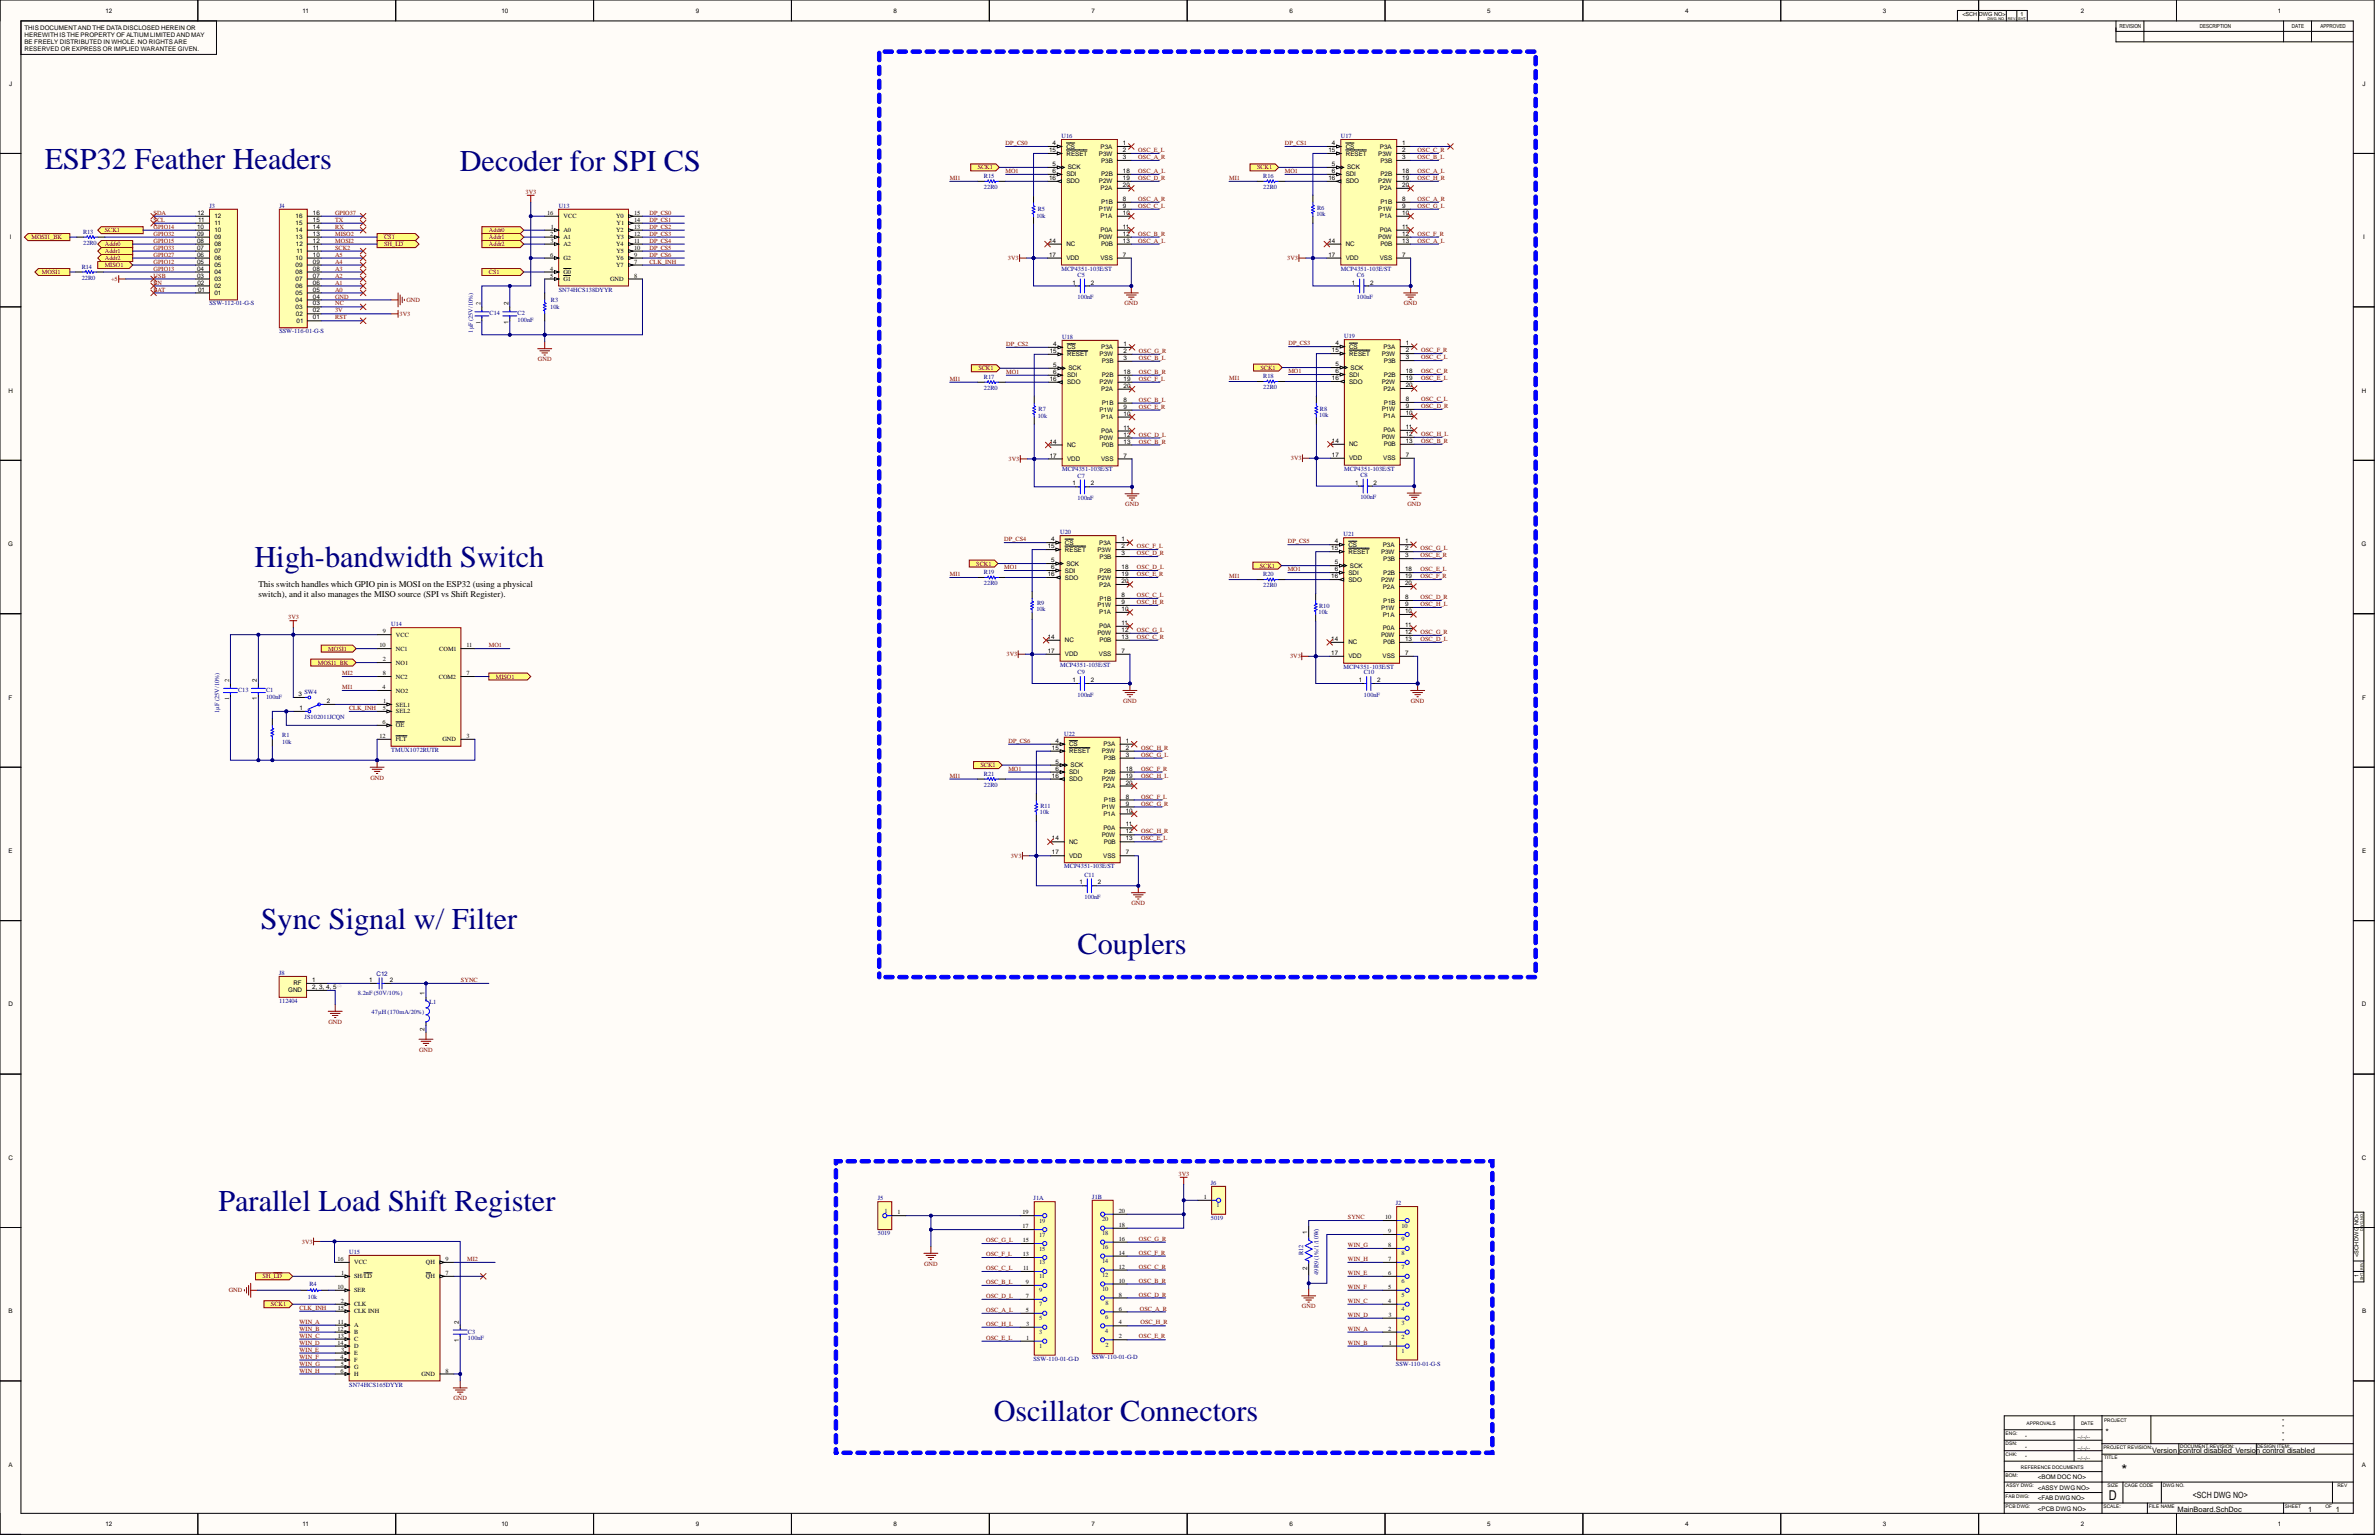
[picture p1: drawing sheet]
<svg xmlns="http://www.w3.org/2000/svg" width="863mm" height="559mm" viewBox="0 0 863 559" stroke-linecap="round" stroke-linejoin="round" font-family="sans-serif">
<defs><g id="words">
<g font-size="11" fill="#000080">
<text x="16.2" y="61.4">ESP32 Feather Headers</text>
<text x="166.8" y="61.9">Decoder for SPI CS</text>
<text x="92.3" y="205.7">High-bandwidth Switch</text>
<text x="94.6" y="337.3">Sync Signal w/ Filter</text>
<text x="391" y="346.1">Couplers</text>
<text x="79.2" y="439.3">Parallel Load Shift Register</text>
<text x="360.6" y="515.7">Oscillator Connectors</text>
</g>
<text font-size="5.4" x="769.8" y="535.1">*</text>
<text font-size="4.9" x="765.3" y="544.4">D</text>
<g font-size="3.2">
<text x="93.8" y="212.9">This switch handles which GPIO pin is MOSI on the ESP32 (using a physical</text>
<text x="93.8" y="216.5">switch), and it also manages the MISO source (SPI vs Shift Register).</text>
<text x="764" y="520.7">*</text>
</g>
<text font-size="3.1" x="795.7" y="543.4">&lt;SCH DWG NO&gt;</text>
<g font-size="2.7">
<text x="781" y="527.3">Version control disabled Version control disabled</text>
<text x="790.1" y="548.6">MainBoard.SchDoc</text>
<text x="837.5" y="548.6">1</text>
<text x="847.6" y="548.6">1</text>
</g>
<g font-size="2.3">
<text x="38.3" y="4.6">12</text>
<text x="109.8" y="4.6">11</text>
<text x="181.9" y="4.6">10</text>
<text x="252.5" y="4.6">9</text>
<text x="324.3" y="4.6">8</text>
<text x="396.1" y="4.6">7</text>
<text x="467.9" y="4.6">6</text>
<text x="539.7" y="4.6">5</text>
<text x="611.5" y="4.6">4</text>
<text x="683.3" y="4.6">3</text>
<text x="755.1" y="4.6">2</text>
<text x="826.5" y="4.6">1</text>
<text x="8.9" y="10.9">THIS DOCUMENTAND THE DATADISCLOSED HEREIN OR</text>
<text x="8.9" y="13.4">HEREWITH IS THE PROPERTY OF ALTIUM LIMITED AND MAY</text>
<text x="8.9" y="15.9">BE FREELY DISTRIBUTED IN WHOLE. NO RIGHTS ARE</text>
<text x="8.9" y="18.5">RESERVED OR EXPRESS OR IMPLIED WARANTEE GIVEN.</text>
<text x="3.3" y="31.1">J</text>
<text x="857.3" y="31.1">J</text>
<text x="382" y="52.6">4</text>
<text x="386.9" y="53.9">CS</text>
<text x="399.4" y="53.9">P3A</text>
<text x="407.5" y="52.6">1</text>
<text x="483.3" y="52.6">4</text>
<text x="488.3" y="53.9">CS</text>
<text x="500.7" y="53.9">P3A</text>
<text x="508.8" y="52.6">1</text>
<text x="380.7" y="55.2">15</text>
<text x="386.9" y="56.4">RESET</text>
<text x="398.8" y="56.4">P3W</text>
<text x="399.5" y="59">P3B</text>
<text x="407.5" y="55.2">2</text>
<text x="407.5" y="57.7">3</text>
<text x="482.1" y="55.2">15</text>
<text x="488.3" y="56.4">RESET</text>
<text x="500.1" y="56.4">P3W</text>
<text x="500.9" y="59">P3B</text>
<text x="508.8" y="55.2">2</text>
<text x="508.8" y="57.7">3</text>
<text x="380.7" y="65.3">16</text>
<text x="382" y="60.2">5</text>
<text x="382" y="62.8">6</text>
<text x="386.9" y="64">SDI</text>
<text x="387.4" y="61.5">SCK</text>
<text x="399.5" y="64">P2B</text>
<text x="407.5" y="62.8">18</text>
<text x="407.5" y="65.3">19</text>
<text x="482.1" y="65.3">16</text>
<text x="483.3" y="60.2">5</text>
<text x="483.3" y="62.8">6</text>
<text x="488.3" y="64">SDI</text>
<text x="488.8" y="61.5">SCK</text>
<text x="500.9" y="64">P2B</text>
<text x="508.8" y="62.8">18</text>
<text x="508.8" y="65.3">19</text>
<text x="386.9" y="66.6">SDO</text>
<text x="398.8" y="66.6">P2W</text>
<text x="399.4" y="69.1">P2A</text>
<text x="407.5" y="67.8">20</text>
<text x="488.3" y="66.6">SDO</text>
<text x="500.1" y="66.6">P2W</text>
<text x="500.7" y="69.1">P2A</text>
<text x="508.8" y="67.8">20</text>
<text x="71.6" y="77.9">12</text>
<text x="113.5" y="77.9">16</text>
<text x="198.5" y="77.9">16</text>
<text x="230.1" y="77.9">15</text>
<text x="398.8" y="76.7">P1W</text>
<text x="399.5" y="74.2">P1B</text>
<text x="407.5" y="72.9">8</text>
<text x="407.5" y="75.4">9</text>
<text x="407.5" y="77.9">10</text>
<text x="500.1" y="76.7">P1W</text>
<text x="500.9" y="74.2">P1B</text>
<text x="508.8" y="72.9">8</text>
<text x="508.8" y="75.4">9</text>
<text x="508.8" y="77.9">10</text>
<text x="71.5" y="83">10</text>
<text x="71.9" y="80.5">11</text>
<text x="77.8" y="81.7">11</text>
<text x="77.8" y="79.2">12</text>
<text x="107.3" y="81.7">15</text>
<text x="107.3" y="79.2">16</text>
<text x="113.5" y="83">14</text>
<text x="113.5" y="80.5">15</text>
<text x="199.8" y="83">1</text>
<text x="204.5" y="79.2">VCC</text>
<text x="223.6" y="79.2">Y0</text>
<text x="223.8" y="81.7">Y1</text>
<text x="230.1" y="80.5">14</text>
<text x="230.1" y="83">13</text>
<text x="399.4" y="79.2">P1A</text>
<text x="407.5" y="83">11</text>
<text x="500.7" y="79.2">P1A</text>
<text x="508.8" y="83">11</text>
<text x="3.5" y="86.8">I</text>
<text x="71.5" y="88.1">08</text>
<text x="71.5" y="85.5">09</text>
<text x="77.8" y="89.3">08</text>
<text x="77.8" y="86.8">09</text>
<text x="77.8" y="84.3">10</text>
<text x="107.3" y="86.8">13</text>
<text x="107.3" y="84.3">14</text>
<text x="107.4" y="89.3">12</text>
<text x="113.5" y="88.1">12</text>
<text x="113.5" y="85.5">13</text>
<text x="199.7" y="85.5">2</text>
<text x="199.8" y="88.1">3</text>
<text x="204.5" y="84.3">A0</text>
<text x="204.5" y="86.8">A1</text>
<text x="204.5" y="89.3">A2</text>
<text x="223.6" y="84.3">Y2</text>
<text x="223.6" y="89.3">Y4</text>
<text x="223.7" y="86.8">Y3</text>
<text x="230.1" y="85.5">12</text>
<text x="230.1" y="88.1">11</text>
<text x="380.7" y="88.1">14</text>
<text x="386.9" y="89.3">NC</text>
<text x="398.8" y="86.8">P0W</text>
<text x="399.4" y="84.3">P0A</text>
<text x="399.5" y="89.3">P0B</text>
<text x="407.5" y="85.5">12</text>
<text x="407.5" y="88.1">13</text>
<text x="482.1" y="88.1">14</text>
<text x="488.3" y="89.3">NC</text>
<text x="500.1" y="86.8">P0W</text>
<text x="500.7" y="84.3">P0A</text>
<text x="500.9" y="89.3">P0B</text>
<text x="508.8" y="85.5">12</text>
<text x="508.8" y="88.1">13</text>
<text x="857.5" y="86.8">I</text>
<text x="71.5" y="95.7">05</text>
<text x="71.5" y="93.1">06</text>
<text x="71.5" y="90.6">07</text>
<text x="77.8" y="94.4">06</text>
<text x="77.8" y="91.9">07</text>
<text x="107.3" y="94.4">10</text>
<text x="107.6" y="91.9">11</text>
<text x="113.5" y="95.7">09</text>
<text x="113.5" y="93.1">10</text>
<text x="113.5" y="90.6">11</text>
<text x="199.6" y="93.1">6</text>
<text x="204.5" y="94.4">G2</text>
<text x="223.6" y="94.4">Y6</text>
<text x="223.7" y="91.9">Y5</text>
<text x="230.1" y="90.6">10</text>
<text x="230.1" y="93.1">9</text>
<text x="230.1" y="95.7">7</text>
<text x="380.7" y="93.1">17</text>
<text x="386.9" y="94.4">VDD</text>
<text x="399.3" y="94.4">VSS</text>
<text x="407.5" y="93.1">7</text>
<text x="482.1" y="93.1">17</text>
<text x="488.3" y="94.4">VDD</text>
<text x="500.6" y="94.4">VSS</text>
<text x="508.8" y="93.1">7</text>
<text x="71.5" y="100.7">03</text>
<text x="71.5" y="98.2">04</text>
<text x="77.8" y="102">03</text>
<text x="77.8" y="99.5">04</text>
<text x="77.8" y="96.9">05</text>
<text x="107.3" y="102">07</text>
<text x="107.3" y="99.5">08</text>
<text x="107.3" y="96.9">09</text>
<text x="113.5" y="100.7">07</text>
<text x="113.5" y="98.2">08</text>
<text x="199.6" y="98.2">4</text>
<text x="199.7" y="100.7">5</text>
<text x="204.5" y="99.5">G0</text>
<text x="204.5" y="102">G1</text>
<text x="221.4" y="102">GND</text>
<text x="223.6" y="96.9">Y7</text>
<text x="230.1" y="100.7">8</text>
<text x="71.6" y="103.3">02</text>
<text x="71.9" y="105.8">01</text>
<text x="77.8" y="107.1">01</text>
<text x="77.8" y="104.5">02</text>
<text x="107.3" y="107.1">05</text>
<text x="107.3" y="104.5">06</text>
<text x="113.5" y="105.8">05</text>
<text x="113.5" y="103.3">06</text>
<text x="389.1" y="103.3">1</text>
<text x="395.8" y="103.3">2</text>
<text x="490.5" y="103.3">1</text>
<text x="497.2" y="103.3">2</text>
<text x="107.3" y="112.1">03</text>
<text x="107.3" y="109.6">04</text>
<text x="113.5" y="113.4">02</text>
<text x="113.5" y="110.8">03</text>
<text x="113.5" y="108.3">04</text>
<text x="174.3" y="110.8" transform="rotate(-90 174.3 110.8)">2</text>
<text x="184.5" y="110.8" transform="rotate(-90 184.5 110.8)">2</text>
<text x="107.4" y="114.6">02</text>
<text x="107.6" y="117.2">01</text>
<text x="113.5" y="115.9">01</text>
<text x="174.3" y="117.5" transform="rotate(-90 174.3 117.5)">1</text>
<text x="184.5" y="117.5" transform="rotate(-90 184.5 117.5)">1</text>
<text x="382.2" y="125.5">4</text>
<text x="407.7" y="125.5">1</text>
<text x="484.6" y="125.3">4</text>
<text x="510.1" y="125.3">1</text>
<text x="380.9" y="128.1">15</text>
<text x="387.2" y="126.8">CS</text>
<text x="387.2" y="129.3">RESET</text>
<text x="399" y="129.3">P3W</text>
<text x="399.6" y="126.8">P3A</text>
<text x="399.8" y="131.9">P3B</text>
<text x="407.7" y="128.1">2</text>
<text x="407.7" y="130.6">3</text>
<text x="483.3" y="127.8">15</text>
<text x="489.6" y="126.5">CS</text>
<text x="489.6" y="129.1">RESET</text>
<text x="501.4" y="129.1">P3W</text>
<text x="502" y="126.5">P3A</text>
<text x="502.2" y="131.6">P3B</text>
<text x="510.1" y="127.8">2</text>
<text x="510.1" y="130.3">3</text>
<text x="382.2" y="133.1">5</text>
<text x="382.2" y="135.6">6</text>
<text x="387.2" y="136.9">SDI</text>
<text x="387.7" y="134.4">SCK</text>
<text x="399.8" y="136.9">P2B</text>
<text x="407.7" y="135.6">18</text>
<text x="483.3" y="137.9">16</text>
<text x="484.6" y="132.9">5</text>
<text x="484.6" y="135.4">6</text>
<text x="489.6" y="136.7">SDI</text>
<text x="490.1" y="134.1">SCK</text>
<text x="502.2" y="136.7">P2B</text>
<text x="510.1" y="135.4">18</text>
<text x="510.1" y="137.9">19</text>
<text x="3" y="142.5">H</text>
<text x="380.9" y="138.2">16</text>
<text x="387.2" y="139.4">SDO</text>
<text x="399" y="139.4">P2W</text>
<text x="399.6" y="142">P2A</text>
<text x="407.7" y="138.2">19</text>
<text x="407.7" y="140.7">20</text>
<text x="489.6" y="139.2">SDO</text>
<text x="501.4" y="139.2">P2W</text>
<text x="502" y="141.7">P2A</text>
<text x="510.1" y="140.5">20</text>
<text x="857" y="142.5">H</text>
<text x="399" y="149.6">P1W</text>
<text x="399.8" y="147">P1B</text>
<text x="407.7" y="145.8">8</text>
<text x="407.7" y="148.3">9</text>
<text x="501.4" y="149.3">P1W</text>
<text x="502.2" y="146.8">P1B</text>
<text x="510.1" y="145.5">8</text>
<text x="510.1" y="148">9</text>
<text x="399.6" y="152.1">P1A</text>
<text x="407.7" y="150.8">10</text>
<text x="407.7" y="155.9">11</text>
<text x="502" y="151.8">P1A</text>
<text x="510.1" y="150.6">10</text>
<text x="510.1" y="155.6">11</text>
<text x="380.9" y="161">14</text>
<text x="399" y="159.7">P0W</text>
<text x="399.6" y="157.2">P0A</text>
<text x="407.7" y="158.4">12</text>
<text x="407.7" y="161">13</text>
<text x="483.3" y="160.7">14</text>
<text x="489.6" y="162">NC</text>
<text x="501.4" y="159.4">P0W</text>
<text x="502" y="156.9">P0A</text>
<text x="502.2" y="162">P0B</text>
<text x="510.1" y="158.2">12</text>
<text x="510.1" y="160.7">13</text>
<text x="380.9" y="166">17</text>
<text x="387.2" y="162.2">NC</text>
<text x="387.2" y="167.3">VDD</text>
<text x="399.5" y="167.3">VSS</text>
<text x="399.8" y="162.2">P0B</text>
<text x="407.7" y="166">7</text>
<text x="483.3" y="165.8">17</text>
<text x="489.6" y="167">VDD</text>
<text x="501.9" y="167">VSS</text>
<text x="510.1" y="165.8">7</text>
<text x="389.1" y="176.1">1</text>
<text x="395.8" y="176.1">2</text>
<text x="491.8" y="175.9">1</text>
<text x="498.4" y="175.9">2</text>
<text x="381.5" y="196.4">4</text>
<text x="386.4" y="197.7">CS</text>
<text x="398.9" y="197.7">P3A</text>
<text x="407" y="196.4">1</text>
<text x="484.3" y="197.1">4</text>
<text x="509.8" y="197.1">1</text>
<text x="3" y="198.2">G</text>
<text x="380.2" y="198.9">15</text>
<text x="381.5" y="204">5</text>
<text x="386.4" y="200.2">RESET</text>
<text x="398.3" y="200.2">P3W</text>
<text x="399" y="202.7">P3B</text>
<text x="407" y="198.9">2</text>
<text x="407" y="201.4">3</text>
<text x="483.1" y="199.7">15</text>
<text x="489.3" y="198.4">CS</text>
<text x="489.3" y="200.9">RESET</text>
<text x="501.1" y="200.9">P3W</text>
<text x="501.7" y="198.4">P3A</text>
<text x="501.9" y="203.5">P3B</text>
<text x="509.8" y="199.7">2</text>
<text x="509.8" y="202.2">3</text>
<text x="856.9" y="198.2">G</text>
<text x="380.2" y="209">16</text>
<text x="381.5" y="206.5">6</text>
<text x="386.4" y="207.8">SDI</text>
<text x="386.9" y="205.2">SCK</text>
<text x="399" y="207.8">P2B</text>
<text x="407" y="206.5">18</text>
<text x="407" y="209">19</text>
<text x="483.1" y="209.8">16</text>
<text x="484.3" y="204.7">5</text>
<text x="484.3" y="207.3">6</text>
<text x="489.3" y="208.5">SDI</text>
<text x="489.8" y="206">SCK</text>
<text x="501.9" y="208.5">P2B</text>
<text x="509.8" y="207.3">18</text>
<text x="509.8" y="209.8">19</text>
<text x="386.4" y="210.3">SDO</text>
<text x="398.3" y="210.3">P2W</text>
<text x="398.9" y="212.8">P2A</text>
<text x="407" y="211.6">20</text>
<text x="489.3" y="211.1">SDO</text>
<text x="501.1" y="211.1">P2W</text>
<text x="501.7" y="213.6">P2A</text>
<text x="509.8" y="212.3">20</text>
<text x="398.3" y="220.4">P1W</text>
<text x="399" y="217.9">P1B</text>
<text x="407" y="216.6">8</text>
<text x="407" y="219.2">9</text>
<text x="407" y="221.7">10</text>
<text x="501.1" y="221.2">P1W</text>
<text x="501.9" y="218.7">P1B</text>
<text x="509.8" y="217.4">8</text>
<text x="509.8" y="219.9">9</text>
<text x="398.9" y="223">P1A</text>
<text x="407" y="226.8">11</text>
<text x="501.7" y="223.7">P1A</text>
<text x="509.8" y="222.5">10</text>
<text x="509.8" y="227.5">11</text>
<text x="138.9" y="229.8">9</text>
<text x="143.7" y="231.1">VCC</text>
<text x="380.2" y="231.8">14</text>
<text x="386.4" y="233.1">NC</text>
<text x="398.3" y="230.6">P0W</text>
<text x="398.9" y="228">P0A</text>
<text x="399" y="233.1">P0B</text>
<text x="407" y="229.3">12</text>
<text x="407" y="231.8">13</text>
<text x="483.1" y="232.6">14</text>
<text x="489.3" y="233.8">NC</text>
<text x="501.1" y="231.3">P0W</text>
<text x="501.7" y="228.8">P0A</text>
<text x="501.9" y="233.8">P0B</text>
<text x="509.8" y="230">12</text>
<text x="509.8" y="232.6">13</text>
<text x="137.7" y="234.9">10</text>
<text x="138.9" y="239.9">2</text>
<text x="143.7" y="236.1">NC1</text>
<text x="159.4" y="236.1">COM1</text>
<text x="169.3" y="234.9">11</text>
<text x="380.2" y="236.9">17</text>
<text x="386.4" y="238.1">VDD</text>
<text x="398.8" y="238.1">VSS</text>
<text x="407" y="236.9">7</text>
<text x="483.1" y="237.6">17</text>
<text x="489.3" y="238.9">VDD</text>
<text x="501.6" y="238.9">VSS</text>
<text x="509.8" y="237.6">7</text>
<text x="138.9" y="245">8</text>
<text x="143.7" y="241.2">NO1</text>
<text x="169.3" y="245">7</text>
<text x="83.1" y="247.5" transform="rotate(-90 83.1 247.5)">2</text>
<text x="93.3" y="247.5" transform="rotate(-90 93.3 247.5)">2</text>
<text x="138.8" y="250">4</text>
<text x="143.7" y="251.3">NO2</text>
<text x="143.7" y="246.2">NC2</text>
<text x="159.2" y="246.2">COM2</text>
<text x="389.1" y="247.5">1</text>
<text x="395.8" y="247.5">2</text>
<text x="493" y="247.5">1</text>
<text x="499.7" y="247.5">2</text>
<text x="3.1" y="253.8">F</text>
<text x="83.1" y="254.2" transform="rotate(-90 83.1 254.2)">1</text>
<text x="93.3" y="254.2" transform="rotate(-90 93.3 254.2)">1</text>
<text x="108.3" y="252.6">3</text>
<text x="108.6" y="257.6">1</text>
<text x="118.6" y="255.1">2</text>
<text x="138.9" y="257.6">5</text>
<text x="139" y="255.1">1</text>
<text x="143.7" y="256.4">SEL1</text>
<text x="857.1" y="253.8">F</text>
<text x="138.8" y="262.7">6</text>
<text x="143.7" y="258.9">SEL2</text>
<text x="143.7" y="264">OE</text>
<text x="137.7" y="267.8">12</text>
<text x="143.7" y="269">FLT</text>
<text x="160.6" y="269">GND</text>
<text x="169.3" y="267.8">3</text>
<text x="383" y="269.5">4</text>
<text x="408.5" y="269.5">1</text>
<text x="381.7" y="272.1">15</text>
<text x="388" y="270.8">CS</text>
<text x="388" y="273.3">RESET</text>
<text x="399.8" y="273.3">P3W</text>
<text x="400.4" y="270.8">P3A</text>
<text x="400.5" y="275.9">P3B</text>
<text x="408.5" y="272.1">2</text>
<text x="408.5" y="274.6">3</text>
<text x="383" y="277.1">5</text>
<text x="383" y="279.6">6</text>
<text x="388" y="280.9">SDI</text>
<text x="388.5" y="278.4">SCK</text>
<text x="400.5" y="280.9">P2B</text>
<text x="408.5" y="279.6">18</text>
<text x="381.7" y="282.2">16</text>
<text x="388" y="283.4">SDO</text>
<text x="399.8" y="283.4">P2W</text>
<text x="400.4" y="286">P2A</text>
<text x="408.5" y="282.2">19</text>
<text x="408.5" y="284.7">20</text>
<text x="399.8" y="293.6">P1W</text>
<text x="400.5" y="291">P1B</text>
<text x="408.5" y="289.8">8</text>
<text x="408.5" y="292.3">9</text>
<text x="400.4" y="296.1">P1A</text>
<text x="408.5" y="294.8">10</text>
<text x="408.5" y="299.9">11</text>
<text x="381.7" y="305">14</text>
<text x="399.8" y="303.7">P0W</text>
<text x="400.4" y="301.2">P0A</text>
<text x="408.5" y="302.4">12</text>
<text x="408.5" y="305">13</text>
<text x="3.1" y="309.5">E</text>
<text x="381.7" y="310">17</text>
<text x="388" y="306.2">NC</text>
<text x="388" y="311.3">VDD</text>
<text x="400.3" y="311.3">VSS</text>
<text x="400.5" y="306.2">P0B</text>
<text x="408.5" y="310">7</text>
<text x="857.1" y="309.5">E</text>
<text x="391.7" y="320.9">1</text>
<text x="398.3" y="320.9">2</text>
<text x="106.5" y="357.6">RF</text>
<text x="113.3" y="356.3">1</text>
<text x="113.3" y="358.9">2, 3, 4, 5</text>
<text x="134" y="356.3">1</text>
<text x="141.4" y="356.3">2</text>
<text x="3" y="365.2">D</text>
<text x="104.6" y="360.1">GND</text>
<text x="154.1" y="361.1" transform="rotate(-90 154.1 361.1)">1</text>
<text x="857" y="365.2">D</text>
<text x="154.1" y="374" transform="rotate(-90 154.1 374)">2</text>
<text x="3" y="420.9">C</text>
<text x="857" y="420.9">C</text>
<text x="436.8" y="435">1</text>
<text x="325.6" y="440.6">1</text>
<text x="371.1" y="440.6">19</text>
<text x="405.9" y="440.1">20</text>
<text x="502.6" y="442.4">10</text>
<text x="371.1" y="445.7">17</text>
<text x="405.9" y="445.2">18</text>
<text x="474.4" y="447.9" transform="rotate(-90 474.4 447.9)">1</text>
<text x="503.8" y="447.4">9</text>
<text x="371.1" y="455.8">13</text>
<text x="371.1" y="450.7">15</text>
<text x="405.9" y="455.3">14</text>
<text x="405.9" y="450.2">16</text>
<text x="503.8" y="452.5">8</text>
<text x="122.5" y="457.6">16</text>
<text x="128.5" y="458.8">VCC</text>
<text x="154.6" y="458.8">QH</text>
<text x="161.7" y="457.6">9</text>
<text x="371.2" y="460.8">11</text>
<text x="405.9" y="460.3">12</text>
<text x="474.4" y="460.8" transform="rotate(-90 474.4 460.8)">2</text>
<text x="503.8" y="457.6">7</text>
<text x="122.5" y="467.7">10</text>
<text x="123.8" y="462.6">1</text>
<text x="128.5" y="463.9">SH/LD</text>
<text x="154.6" y="463.9">QH</text>
<text x="161.7" y="462.6">7</text>
<text x="372.2" y="465.9">9</text>
<text x="405.9" y="465.4">10</text>
<text x="503.7" y="462.6">6</text>
<text x="503.8" y="467.7">5</text>
<text x="123.7" y="472.7">2</text>
<text x="128.5" y="468.9">SER</text>
<text x="372.2" y="471">7</text>
<text x="405.9" y="470.5">8</text>
<text x="503.7" y="472.7">4</text>
<text x="3.1" y="476.5">B</text>
<text x="122.6" y="475.3">15</text>
<text x="128.5" y="474">CLK</text>
<text x="128.5" y="476.5">CLK INH</text>
<text x="372.2" y="476">5</text>
<text x="405.9" y="475.5">6</text>
<text x="503.8" y="477.8">3</text>
<text x="857.1" y="476.5">B</text>
<text x="122.5" y="482.9">12</text>
<text x="122.6" y="485.4">13</text>
<text x="122.6" y="480.3">11</text>
<text x="128.5" y="481.6">A</text>
<text x="128.5" y="484.1">B</text>
<text x="166.5" y="480.3" transform="rotate(-90 166.5 480.3)">2</text>
<text x="372.3" y="481.1">3</text>
<text x="405.9" y="485.6">2</text>
<text x="405.9" y="480.6">4</text>
<text x="503.8" y="482.9">2</text>
<text x="122.5" y="487.9">14</text>
<text x="123.7" y="490.5">3</text>
<text x="128.5" y="486.7">C</text>
<text x="128.5" y="489.2">D</text>
<text x="128.5" y="491.7">E</text>
<text x="166.5" y="487" transform="rotate(-90 166.5 487)">1</text>
<text x="372.4" y="486.2">1</text>
<text x="503.9" y="487.9">1</text>
<text x="123.6" y="493">4</text>
<text x="123.7" y="495.5">5</text>
<text x="128.5" y="494.3">F</text>
<text x="128.5" y="496.8">G</text>
<text x="123.6" y="498">6</text>
<text x="128.5" y="499.3">H</text>
<text x="153" y="499.3">GND</text>
<text x="161.7" y="498">8</text>
<text x="3" y="532.2">A</text>
<text x="857" y="532.2">A</text>
<text x="739.4" y="536.5">&lt;BOM DOC NO&gt;</text>
<text x="739.4" y="544.4">&lt;FAB DWG NO&gt;</text>
<text x="739.4" y="540.6">&lt;ASSY DWG NO&gt;</text>
<text x="739.4" y="548.2">&lt;PCB DWG NO&gt;</text>
<text x="38.3" y="553.7">12</text>
<text x="109.8" y="553.7">11</text>
<text x="181.9" y="553.7">10</text>
<text x="252.5" y="553.7">9</text>
<text x="324.3" y="553.7">8</text>
<text x="396.1" y="553.7">7</text>
<text x="467.9" y="553.7">6</text>
<text x="539.7" y="553.7">5</text>
<text x="611.5" y="553.7">4</text>
<text x="683.3" y="553.7">3</text>
<text x="755.1" y="553.7">2</text>
<text x="826.5" y="553.7">1</text>
</g>
<g font-size="2.3" fill="#800000">
<text x="364.9" y="52.6">DP_CS0</text>
<text x="466.3" y="52.6">DP_CS1</text>
<text x="413" y="55.2">OSC_E_L</text>
<text x="413" y="57.7">OSC_A_R</text>
<text x="514.4" y="55.2">OSC_C_R</text>
<text x="514.4" y="57.7">OSC_B_L</text>
<text x="344.6" y="65.3">MI1</text>
<text x="354.8" y="61.5">SCK1</text>
<text x="364.9" y="62.8">MO1</text>
<text x="413" y="62.8">OSC_A_L</text>
<text x="413" y="65.3">OSC_D_R</text>
<text x="446" y="65.3">MI1</text>
<text x="456.1" y="61.5">SCK1</text>
<text x="466.3" y="62.8">MO1</text>
<text x="514.4" y="62.8">OSC_A_L</text>
<text x="514.4" y="65.3">OSC_H_R</text>
<text x="190.7" y="70.4">3V3</text>
<text x="55.7" y="77.9">SDA</text>
<text x="121.6" y="77.9">GPIO37</text>
<text x="235.7" y="77.9">DP_CS0</text>
<text x="413" y="72.9">OSC_A_R</text>
<text x="413" y="75.4">OSC_C_L</text>
<text x="514.4" y="72.9">OSC_A_R</text>
<text x="514.4" y="75.4">OSC_G_L</text>
<text x="55.7" y="83">GPIO14</text>
<text x="55.7" y="80.5">SCL</text>
<text x="121.6" y="83">RX</text>
<text x="121.6" y="80.5">TX</text>
<text x="235.7" y="80.5">DP_CS1</text>
<text x="235.7" y="83">DP_CS2</text>
<text x="11.4" y="86.8">MOSI1_BK</text>
<text x="38" y="84.3">SCK1</text>
<text x="38" y="89.3">Addr0</text>
<text x="55.7" y="88.1">GPIO15</text>
<text x="55.7" y="85.5">GPIO32</text>
<text x="121.6" y="88.1">MOSI2</text>
<text x="121.6" y="85.5">MISO2</text>
<text x="139.4" y="86.8">CS1</text>
<text x="139.4" y="89.3">SH_LD</text>
<text x="177.4" y="84.3">Addr0</text>
<text x="177.4" y="86.8">Addr1</text>
<text x="177.4" y="89.3">Addr2</text>
<text x="235.7" y="85.5">DP_CS3</text>
<text x="235.7" y="88.1">DP_CS4</text>
<text x="413" y="85.5">OSC_B_R</text>
<text x="413" y="88.1">OSC_A_L</text>
<text x="514.4" y="85.5">OSC_F_R</text>
<text x="514.4" y="88.1">OSC_A_L</text>
<text x="38" y="91.9">Addr1</text>
<text x="38" y="94.4">Addr2</text>
<text x="55.7" y="95.7">GPIO12</text>
<text x="55.7" y="93.1">GPIO27</text>
<text x="55.7" y="90.6">GPIO33</text>
<text x="121.6" y="95.7">A4</text>
<text x="121.6" y="93.1">A5</text>
<text x="121.6" y="90.6">SCK2</text>
<text x="235.7" y="95.7">CLK_INH</text>
<text x="235.7" y="90.6">DP_CS5</text>
<text x="235.7" y="93.1">DP_CS6</text>
<text x="365.7" y="94.4">3V3</text>
<text x="467.1" y="94.4">3V3</text>
<text x="15.2" y="99.5">MOSI1</text>
<text x="38" y="96.9">MISO1</text>
<text x="40.3" y="102">+5</text>
<text x="55.7" y="100.7">USB</text>
<text x="55.7" y="98.2">GPIO13</text>
<text x="121.6" y="100.7">A2</text>
<text x="121.6" y="98.2">A3</text>
<text x="177.4" y="99.5">CS1</text>
<text x="55.7" y="105.8">BAT</text>
<text x="55.7" y="103.3">EN</text>
<text x="121.6" y="105.8">A0</text>
<text x="121.6" y="103.3">A1</text>
<text x="121.6" y="113.4">3V</text>
<text x="121.6" y="110.8">NC</text>
<text x="121.6" y="108.3">GND</text>
<text x="147.5" y="109.6">GND</text>
<text x="408.1" y="110.8">GND</text>
<text x="509.4" y="110.8">GND</text>
<text x="121.6" y="115.9">RST</text>
<text x="144.9" y="114.6">3V3</text>
<text x="365.2" y="125.5">DP_CS2</text>
<text x="467.5" y="125.3">DP_CS3</text>
<text x="195.2" y="131.1">GND</text>
<text x="413.3" y="128.1">OSC_G_R</text>
<text x="413.3" y="130.6">OSC_B_L</text>
<text x="515.7" y="127.8">OSC_F_R</text>
<text x="515.7" y="130.3">OSC_C_L</text>
<text x="355" y="134.4">SCK1</text>
<text x="365.2" y="135.6">MO1</text>
<text x="413.3" y="135.6">OSC_B_R</text>
<text x="446" y="137.9">MI1</text>
<text x="457.4" y="134.1">SCK1</text>
<text x="467.5" y="135.4">MO1</text>
<text x="515.7" y="135.4">OSC_C_R</text>
<text x="515.7" y="137.9">OSC_E_L</text>
<text x="344.6" y="138.2">MI1</text>
<text x="413.3" y="138.2">OSC_F_L</text>
<text x="413.3" y="145.8">OSC_B_L</text>
<text x="413.3" y="148.3">OSC_E_R</text>
<text x="515.7" y="145.5">OSC_C_L</text>
<text x="515.7" y="148">OSC_D_R</text>
<text x="413.3" y="158.4">OSC_D_L</text>
<text x="413.3" y="161">OSC_B_R</text>
<text x="515.7" y="158.2">OSC_H_L</text>
<text x="515.7" y="160.7">OSC_B_R</text>
<text x="366" y="167.3">3V3</text>
<text x="468.4" y="167">3V3</text>
<text x="408.3" y="183.7">GND</text>
<text x="510.7" y="183.5">GND</text>
<text x="364.4" y="196.4">DP_CS4</text>
<text x="467.3" y="197.1">DP_CS5</text>
<text x="412.5" y="198.9">OSC_F_L</text>
<text x="412.5" y="201.4">OSC_D_R</text>
<text x="515.4" y="199.7">OSC_G_L</text>
<text x="515.4" y="202.2">OSC_E_R</text>
<text x="344.6" y="209">MI1</text>
<text x="354.3" y="205.2">SCK1</text>
<text x="364.4" y="206.5">MO1</text>
<text x="412.5" y="206.5">OSC_D_L</text>
<text x="412.5" y="209">OSC_E_R</text>
<text x="446" y="209.8">MI1</text>
<text x="457.1" y="206">SCK1</text>
<text x="467.3" y="207.3">MO1</text>
<text x="515.4" y="207.3">OSC_E_L</text>
<text x="515.4" y="209.8">OSC_F_R</text>
<text x="412.5" y="216.6">OSC_C_L</text>
<text x="412.5" y="219.2">OSC_H_R</text>
<text x="515.4" y="217.4">OSC_D_R</text>
<text x="515.4" y="219.9">OSC_H_L</text>
<text x="104.6" y="224.7">3V3</text>
<text x="412.5" y="229.3">OSC_G_L</text>
<text x="412.5" y="231.8">OSC_C_R</text>
<text x="515.4" y="230">OSC_G_R</text>
<text x="515.4" y="232.6">OSC_D_L</text>
<text x="119.1" y="236.1">MOSI1</text>
<text x="177.4" y="234.9">MO1</text>
<text x="365.2" y="238.1">3V3</text>
<text x="468.1" y="238.9">3V3</text>
<text x="115.3" y="241.2">MOSI1_BK</text>
<text x="124.2" y="245">MI2</text>
<text x="124.2" y="250">MI1</text>
<text x="179.9" y="246.2">MISO1</text>
<text x="126.7" y="257.6">CLK_INH</text>
<text x="407.6" y="255.1">GND</text>
<text x="512" y="255.1">GND</text>
<text x="365.9" y="269.5">DP_CS6</text>
<text x="414.1" y="272.1">OSC_H_R</text>
<text x="414.1" y="274.6">OSC_G_L</text>
<text x="355.8" y="278.4">SCK1</text>
<text x="365.9" y="279.6">MO1</text>
<text x="414.1" y="279.6">OSC_F_R</text>
<text x="134.4" y="282.9">GND</text>
<text x="344.6" y="282.2">MI1</text>
<text x="414.1" y="282.2">OSC_H_L</text>
<text x="414.1" y="289.8">OSC_F_L</text>
<text x="414.1" y="292.3">OSC_G_R</text>
<text x="414.1" y="302.4">OSC_H_R</text>
<text x="414.1" y="305">OSC_E_L</text>
<text x="366.8" y="311.3">3V3</text>
<text x="410.6" y="328.5">GND</text>
<text x="167.2" y="356.3">SYNC</text>
<text x="119.2" y="371.5">GND</text>
<text x="152.1" y="381.6">GND</text>
<text x="427.7" y="426.7">3V3</text>
<text x="489.1" y="442.4">SYNC</text>
<text x="109.6" y="451.2">3V3</text>
<text x="357.8" y="450.7">OSC_G_L</text>
<text x="357.8" y="455.8">OSC_F_L</text>
<text x="413.3" y="450.2">OSC_G_R</text>
<text x="413.3" y="455.3">OSC_F_R</text>
<text x="489.1" y="452.5">WIN_G</text>
<text x="169.5" y="457.6">MI2</text>
<text x="335.3" y="459.3">GND</text>
<text x="357.8" y="460.8">OSC_C_L</text>
<text x="413.3" y="460.3">OSC_C_R</text>
<text x="489.1" y="457.6">WIN_H</text>
<text x="95.3" y="463.9">SH_LD</text>
<text x="357.8" y="465.9">OSC_B_L</text>
<text x="413.3" y="465.4">OSC_B_R</text>
<text x="489.1" y="462.6">WIN_E</text>
<text x="489.1" y="467.7">WIN_F</text>
<text x="83" y="468.9">GND</text>
<text x="357.8" y="471">OSC_D_L</text>
<text x="413.3" y="470.5">OSC_D_R</text>
<text x="489.1" y="472.7">WIN_C</text>
<text x="98.3" y="474">SCK1</text>
<text x="108.7" y="475.3">CLK_INH</text>
<text x="357.8" y="476">OSC_A_L</text>
<text x="413.6" y="475.5">OSC_A_R</text>
<text x="472.4" y="474.8">GND</text>
<text x="489.1" y="477.8">WIN_D</text>
<text x="108.7" y="480.3">WIN_A</text>
<text x="108.7" y="482.9">WIN_B</text>
<text x="108.7" y="485.4">WIN_C</text>
<text x="357.8" y="481.1">OSC_H_L</text>
<text x="413.3" y="485.6">OSC_E_R</text>
<text x="413.8" y="480.6">OSC_H_R</text>
<text x="489.1" y="482.9">WIN_A</text>
<text x="108.7" y="487.9">WIN_D</text>
<text x="108.7" y="490.5">WIN_E</text>
<text x="357.8" y="486.2">OSC_E_L</text>
<text x="489.1" y="487.9">WIN_B</text>
<text x="108.7" y="493">WIN_F</text>
<text x="108.7" y="495.5">WIN_G</text>
<text x="108.7" y="498">WIN_H</text>
<text x="164.5" y="508.2">GND</text>
</g>
<g font-size="2.3" fill="#000080">
<text x="385.2" y="50.1">U16</text>
<text x="486.5" y="50.1">U17</text>
<text x="357" y="64.5">R15</text>
<text x="458.4" y="64.5">R16</text>
<text x="357" y="68.6">22R0</text>
<text x="458.4" y="68.6">22R0</text>
<text x="76" y="75.4">J3</text>
<text x="101.4" y="75.4">J4</text>
<text x="202.7" y="75.4">U13</text>
<text x="376.6" y="76.4">R5</text>
<text x="477.9" y="76.2">R6</text>
<text x="376" y="79">10k</text>
<text x="477.7" y="78.2">10k</text>
<text x="30.2" y="88.8">22R0</text>
<text x="30.2" y="84.8">R13</text>
<text x="29.6" y="101.5">22R0</text>
<text x="29.6" y="97.4">R14</text>
<text x="385.2" y="98.2">MCP4351-103E/ST</text>
<text x="391" y="100.5">C5</text>
<text x="486.5" y="98.2">MCP4351-103E/ST</text>
<text x="492.4" y="100.5">C6</text>
<text x="202.7" y="105.8">SN74HCS138DYYR</text>
<text x="76" y="110.8">SSW-112-01-G-S</text>
<text x="199.7" y="112.1">10k</text>
<text x="199.9" y="109.6">R3</text>
<text x="391" y="108.6">100nF</text>
<text x="492.4" y="108.6">100nF</text>
<text x="177.6" y="114.4">C14</text>
<text x="187.8" y="116.9">100nF</text>
<text x="187.8" y="114.4">C2</text>
<text x="101.4" y="121">SSW-116-01-G-S</text>
<text x="171.6" y="120.7" transform="rotate(-90 171.6 120.7)">1µF (25V/10%)</text>
<text x="385.4" y="123">U18</text>
<text x="487.8" y="122.7">U19</text>
<text x="357" y="137.4">R17</text>
<text x="458.4" y="137.2">R18</text>
<text x="357" y="141.5">22R0</text>
<text x="458.4" y="141.2">22R0</text>
<text x="376.8" y="149.1">R7</text>
<text x="478.9" y="149.3">R8</text>
<text x="376.6" y="151.6">10k</text>
<text x="478.7" y="151.3">10k</text>
<text x="385.4" y="171.1">MCP4351-103E/ST</text>
<text x="391" y="173.4">C7</text>
<text x="487.8" y="170.8">MCP4351-103E/ST</text>
<text x="493.6" y="173.1">C8</text>
<text x="391" y="181.5">100nF</text>
<text x="493.6" y="181.2">100nF</text>
<text x="384.7" y="193.9">U20</text>
<text x="487.5" y="194.6">U21</text>
<text x="357" y="208.3">R19</text>
<text x="458.4" y="209">R20</text>
<text x="357" y="212.3">22R0</text>
<text x="458.4" y="213.1">22R0</text>
<text x="376" y="221.7">10k</text>
<text x="376.3" y="219.4">R9</text>
<text x="478.7" y="220.7">R10</text>
<text x="141.9" y="227.3">U14</text>
<text x="478.4" y="222.7">10k</text>
<text x="384.7" y="241.9">MCP4351-103E/ST</text>
<text x="391" y="244.7">C9</text>
<text x="487.5" y="242.7">MCP4351-103E/ST</text>
<text x="494.9" y="244.7">C10</text>
<text x="86.4" y="251.1">C13</text>
<text x="96.5" y="251.1">C1</text>
<text x="110.5" y="251.8">SW4</text>
<text x="96.5" y="253.6">100nF</text>
<text x="391" y="252.8">100nF</text>
<text x="494.9" y="252.8">100nF</text>
<text x="79.6" y="258.6" transform="rotate(-90 79.6 258.6)">1µF (25V/10%)</text>
<text x="110.5" y="260.9">JS102011JCQN</text>
<text x="102.4" y="267.5">R1</text>
<text x="386.2" y="267">U22</text>
<text x="102.4" y="270">10k</text>
<text x="141.9" y="272.8">TMUX1072RUTR</text>
<text x="357" y="281.4">R21</text>
<text x="357" y="285.5">22R0</text>
<text x="377.6" y="293.3">R11</text>
<text x="377.3" y="295.3">10k</text>
<text x="386.2" y="315.1">MCP4351-103E/ST</text>
<text x="393.5" y="318.1">C11</text>
<text x="393.5" y="326.2">100nF</text>
<text x="101.3" y="353.8">J8</text>
<text x="136.6" y="354.1">C12</text>
<text x="101.3" y="363.9">112404</text>
<text x="129.8" y="361.1">8.2nF (50V/10%)</text>
<text x="155.8" y="364.4">L1</text>
<text x="134.8" y="368">47µH (170mA/20%)</text>
<text x="439.4" y="430">J6</text>
<text x="318.5" y="435.5">J5</text>
<text x="375" y="435.5">J1A</text>
<text x="396.3" y="435">J1B</text>
<text x="506.5" y="437.3">J2</text>
<text x="321" y="440.1">1</text>
<text x="377.1" y="443.6">19</text>
<text x="400" y="443.1">20</text>
<text x="439.4" y="442.6">5019</text>
<text x="441.4" y="438.1">1</text>
<text x="318.5" y="448.2">5019</text>
<text x="377.1" y="448.7">17</text>
<text x="400" y="448.2">18</text>
<text x="508.6" y="445.4">10</text>
<text x="126.7" y="455">U15</text>
<text x="377.1" y="453.8">15</text>
<text x="400" y="453.3">16</text>
<text x="472.8" y="455.3" transform="rotate(-90 472.8 455.3)">R12</text>
<text x="508.6" y="455.5">8</text>
<text x="508.6" y="450.5">9</text>
<text x="377.1" y="458.8">13</text>
<text x="400" y="458.3">14</text>
<text x="508.6" y="460.6">7</text>
<text x="112.3" y="466.7">R4</text>
<text x="377.1" y="463.9">11</text>
<text x="400" y="463.4">12</text>
<text x="478.4" y="462.6" transform="rotate(-90 478.4 462.6)">49R9(1%/1/10W)</text>
<text x="508.6" y="465.7">6</text>
<text x="111.7" y="471.2">10k</text>
<text x="377.1" y="468.9">9</text>
<text x="400" y="468.4">10</text>
<text x="401.1" y="473.5">8</text>
<text x="508.6" y="470.7">5</text>
<text x="377.1" y="479.1">5</text>
<text x="377.1" y="474">7</text>
<text x="401" y="478.6">6</text>
<text x="508.6" y="475.8">4</text>
<text x="169.8" y="483.9">C3</text>
<text x="377.1" y="484.1">3</text>
<text x="401" y="483.6">4</text>
<text x="508.6" y="485.9">2</text>
<text x="508.6" y="480.8">3</text>
<text x="169.8" y="486.4">100nF</text>
<text x="377.1" y="489.2">1</text>
<text x="401.1" y="488.7">2</text>
<text x="508.6" y="491">1</text>
<text x="375" y="493.7">SSW-110-01-G-D</text>
<text x="396.3" y="493.2">SSW-110-01-G-D</text>
<text x="506.5" y="495.5">SSW-110-01-G-S</text>
<text x="126.7" y="503.1">SN74HCS165DYYR</text>
</g>
<g font-size="2">
<text x="712.1" y="5.9">&lt;SCH</text>
<text x="718.1" y="5.9">DWG NO&gt;</text>
<text x="733.2" y="5.9">1</text>
<text x="769.1" y="10.2">REVISION</text>
<text x="798.2" y="10.2">DESCRIPTION</text>
<text x="831.7" y="10.2">DATE</text>
<text x="842.1" y="10.2">APPROVED</text>
<text x="855.8" y="444.6" transform="rotate(-90 855.8 444.6)">NO&gt;</text>
<text x="855.8" y="456.1" transform="rotate(-90 855.8 456.1)">&lt;SCH DWG</text>
<text x="855.8" y="463.3" transform="rotate(-90 855.8 463.3)">1</text>
<text x="828.1" y="520.9">*</text>
<text x="828.1" y="516.4">*</text>
<text x="828.1" y="518.6">*</text>
<text x="828.1" y="523.4">*</text>
</g>
<g font-size="1.8">
<text x="763.5" y="515.8">PROJECT</text>
<text x="727.8" y="520.7">ENG:</text>
<text x="735.4" y="517.1">APPROVALS</text>
<text x="755.1" y="517.1">DATE</text>
<text x="727.8" y="524.5">DSN:</text>
<text x="734.9" y="522.2">*</text>
<text x="734.9" y="526">*</text>
<text x="753.9" y="522.2">--/--/--</text>
<text x="753.9" y="526">--/--/--</text>
<text x="763.2" y="525.7">PROJECT REVISION:</text>
<text x="791.1" y="525.5">DOCUMENT REVISION:</text>
<text x="819" y="525.5">DESIGN ITEM:</text>
<text x="727.8" y="528.2">CHK:</text>
<text x="733.3" y="533.1">REFERENCE DOCUMENTS</text>
<text x="734.9" y="529.5">*</text>
<text x="753.9" y="529.8">--/--/--</text>
<text x="763.5" y="529.5">TITLE</text>
<text x="727.8" y="535.8">BOM:</text>
<text x="728" y="539.6">ASSY DWG:</text>
<text x="764.8" y="539.6">SIZE</text>
<text x="770.8" y="539.6">CAGE CODE</text>
<text x="784.8" y="539.6">DWG NO.</text>
<text x="848.1" y="539.6">REV</text>
<text x="727.8" y="543.4">FAB DWG:</text>
<text x="727.8" y="547.2">PCB DWG:</text>
<text x="763.2" y="547.2">SCALE:</text>
<text x="779.7" y="547.2">FILE NAME</text>
<text x="829.1" y="547.2">SHEET</text>
<text x="843.8" y="547.2">OF</text>
</g>
<g font-size="1.4">
<text x="857.5" y="446.5" transform="rotate(-90 857.5 446.5)">DWG. NO.</text>
<text x="857.5" y="460.8" transform="rotate(-90 857.5 460.8)">REV.</text>
<text x="857.5" y="464.6" transform="rotate(-90 857.5 464.6)">SHT.</text>
</g>
<g font-size="1.3">
<text x="721.2" y="7.3">DWG. NO.</text>
<text x="728.5" y="7.3">REV.</text>
<text x="732.3" y="7.3">SHT.</text>
</g>
<text font-size="1.3" fill="#b2b0ad" x="122.5" y="358">(2)</text>
</g></defs>
<g fill="#fffcf8">
<path d="M0 0h861.6v556.8h-861.6z" fill-rule="evenodd"/>
<path d="M7.6 7.6h846.4v541.6h-846.4z" fill-rule="evenodd"/>
</g>
<g fill="none" stroke="#000" stroke-width=".36">
<path d="M0 0h861.5l.1 556.8h-861.6zM71.8 0v7.6M78.6 7.6v12.1h-71M143.6 0v7.6M215.4 0v7.6M287.2 0v7.6M359 0v7.6M430.8 0v7.6M502.6 0v7.6M574.4 0v7.6M646.2 0v7.6M710.3 7.6v-3.8h25.3v3.8"/>
<path d="M718 0v7.6M728 3.8v3.8M731.8 3.8v3.8M767.8 7.6v7.6h86.2M767.8 11.4h86.2M777.9 7.6v7.6M789.8 0v7.6M828.6 7.6v7.6M838.8 7.6v7.6M0 55.7h7.6M854 55.7h7.6M0 111.4h7.6"/>
<path d="M854 111.4h7.6M0 167h7.6M854 167h7.6M0 222.7h7.6M854 222.7h7.6M0 278.4h7.6M854 278.4h7.6M0 334.1h7.6M854 334.1h7.6M0 389.7h7.6M854 389.7h7.6M854 439.8h3.8v25.4h-3.8"/>
<path d="M0 445.4h7.6M854 445.4h7.6M854 457.6h3.8M854 461.4h3.8M0 501.1h7.6M727.3 518.8h35.4M752.6 513.7v16.5M762.7 513.7v35.5M780.5 513.7v10.2M854 501.1h7.6M854 513.7h-126.7v35.5M727.3 522.6h35.4"/>
<path d="M727.3 530.2h35.4M727.3 526.4h35.4M727.3 537.8h126.7M727.3 534h35.4M762.7 523.9h91.3M762.7 527.7h91.3M770.3 537.8v7.6M784.3 537.8v7.6M790.6 523.9v3.8M818.7 523.9v3.8M846.4 537.8v7.6M7.6 549.1h846.3v-541.5h-846.3v541.5"/>
<path d="M71.8 549.2v7.6M143.6 549.2v7.6M215.4 549.2v7.6M287.2 549.2v7.6M359 549.2v7.6M430.8 549.2v7.6M502.6 549.2v7.6M574.4 549.2v7.6M646.2 549.2v7.6M718 549.2v7.6M727.3 545.4h126.7M727.3 541.6h35.4"/>
<path d="M779.2 545.4v3.8M789.8 549.2v7.6M828.6 545.4v3.8"/>
</g>
<path d="M76 75.9h10.2v32.9h-10.2z" fill-rule="evenodd" fill="#ffffb0"/>
<path d="M76 75.9h10.2v32.9h-10.2z" fill="none" stroke="#800000" stroke-width=".36"/>
<path d="M71 78.5h5M71 98.7h5M71 96.2h5M71 93.6h5M71 91.1h5M71 88.6h5M71 86h5M71 83.5h5M71 81h5M71 106.3h5M71 103.8h5M71 101.2h5" fill="none" stroke="#000" stroke-width=".36"/>
<path d="M101.4 75.9h10.1v43h-10.1z" fill-rule="evenodd" fill="#ffffb0"/>
<path d="M101.4 75.9h10.1v43h-10.1z" fill="none" stroke="#800000" stroke-width=".36"/>
<g fill="none" stroke="#000" stroke-width=".36">
<path d="M111.5 78.5h5.1M111.5 98.7h5.1M111.5 96.2h5.1M111.5 93.6h5.1M111.5 91.1h5.1M111.5 88.6h5.1M111.5 86h5.1M111.5 83.5h5.1M111.5 81h5.1M111.5 116.4h5.1M111.5 113.9h5.1M111.5 111.4h5.1"/>
<path d="M111.5 108.8h5.1M111.5 106.3h5.1M111.5 103.8h5.1M111.5 101.2h5.1"/>
</g>
<path d="M54.7 102.7l2.1 2.1M54.7 105.3l2.1 2M56.8 102.7l-2.1 2.1M56.8 105.3l-2.1 2M130.8 110.3l2 2.1M130.8 115.4l2 2M132.8 110.3l-2 2.1M132.8 115.4l-2 2" fill="none" stroke="#f00" stroke-width=".36"/>
<path d="M35.5 83.5l1.2-1.2h15.2v2.5h-15.2z" fill-rule="evenodd" fill="#ffff80"/>
<path d="M35.5 83.5l1.2-1.2h15.2v2.5h-15.2zM43.1 100v2.5M43.1 101.2h2.5M141.9 113.9h2.5M141.9 108.8h2.5M144.4 106.3v5.1M144.4 112.6v2.5M145.2 107.1v3.5M146 107.8v2M146.7 108.6v.5" fill="none" stroke="#800000" stroke-width=".36"/>
<g fill="none" stroke="#f00" stroke-width=".36">
<path d="M54.7 77.4l2.1 2.1M54.7 80l2.1 2M56.8 77.4l-2.1 2.1M56.8 80l-2.1 2M130.8 80l2 2M130.8 77.4l2 2.1M132.8 80l-2 2M132.8 77.4l-2 2.1M130.8 97.7l2 2M130.8 95.2l2 2M130.8 92.6l2 2.1M130.8 82.5l2 2"/>
<path d="M132.8 97.7l-2 2M132.8 95.2l-2 2M132.8 92.6l-2 2.1M132.8 82.5l-2 2M130.8 105.3l2 2M130.8 102.7l2 2.1M130.8 100.2l2 2M132.8 105.3l-2 2M132.8 102.7l-2 2.1M132.8 100.2l-2 2"/>
</g>
<path d="M375.3 436h7.6v55.7h-7.6z" fill-rule="evenodd" fill="#ffffb0"/>
<path d="M375.3 436h7.6v55.7h-7.6z" fill="none" stroke="#800000" stroke-width=".36"/>
<g fill="none" stroke="#00f" stroke-width=".36">
<path d="M375.3 456.3h3M375.3 451.2h3M375.3 446.2h3M375.3 441.1h3M375.3 476.5h3M375.3 471.5h3M375.3 466.4h3M375.3 461.4h3M375.3 486.7h3M375.3 481.6h3"/>
<circle cx="379.1" cy="446.2" r=".76"/>
<circle cx="379.1" cy="451.2" r=".76"/>
<circle cx="379.1" cy="441.1" r=".76"/>
<circle cx="379.1" cy="456.3" r=".76"/>
<circle cx="379.1" cy="466.4" r=".76"/>
<circle cx="379.1" cy="471.5" r=".76"/>
<circle cx="379.1" cy="476.5" r=".76"/>
<circle cx="379.1" cy="461.4" r=".76"/>
<circle cx="379.1" cy="481.6" r=".76"/>
<circle cx="379.1" cy="486.7" r=".76"/>
</g>
<path d="M370.2 456.3h5.1M370.2 451.2h5.1M370.2 446.2h5.1M370.2 441.1h5.1M370.2 476.5h5.1M370.2 471.5h5.1M370.2 466.4h5.1M370.2 461.4h5.1M370.2 486.7h5.1M370.2 481.6h5.1" fill="none" stroke="#000" stroke-width=".36"/>
<path d="M396.3 435.5h7.6v55.7h-7.6z" fill-rule="evenodd" fill="#ffffb0"/>
<path d="M396.3 435.5h7.6v55.7h-7.6zM428.2 427.2h2.6M429.5 427.2v2.5M335.2 454.8h5.1M336 455.5h3.6M336.8 456.3h2M337.5 457.1h.5M337.8 452.2v2.6" fill="none" stroke="#800000" stroke-width=".36"/>
<g fill="none" stroke="#00f" stroke-width=".36">
<path d="M400.9 455.8h3M400.9 450.7h3M400.9 445.7h3M400.9 440.6h3M400.9 476h3M400.9 471h3M400.9 465.9h3M400.9 460.8h3M400.9 486.2h3M400.9 481.1h3"/>
<circle cx="400.1" cy="440.6" r=".76"/>
<circle cx="400.1" cy="445.7" r=".76"/>
<circle cx="400.1" cy="455.8" r=".76"/>
<circle cx="400.1" cy="450.7" r=".76"/>
<circle cx="400.1" cy="460.9" r=".76"/>
<circle cx="400.1" cy="465.9" r=".76"/>
<circle cx="400.1" cy="471" r=".76"/>
<circle cx="400.1" cy="476" r=".76"/>
<circle cx="400.1" cy="486.2" r=".76"/>
<circle cx="400.1" cy="481.1" r=".76"/>
</g>
<path d="M403.9 455.8h5.1M403.9 450.7h5.1M403.9 445.7h5.1M403.9 440.6h5.1M403.9 476h5.1M403.9 471h5.1M403.9 465.9h5.1M403.9 460.8h5.1M403.9 486.2h5.1M403.9 481.1h5.1" fill="none" stroke="#000" stroke-width=".36"/>
<path d="M439.7 430.5h5v10.1h-5z" fill-rule="evenodd" fill="#ffffb0"/>
<path d="M439.7 430.5h5v10.1h-5z" fill="none" stroke="#800000" stroke-width=".36"/>
<g fill="none" stroke="#00f" stroke-width=".36">
<path d="M439.7 435.5h1.7"/>
<circle cx="442.2" cy="435.5" r=".76"/>
</g>
<path d="M434.6 435.5h5.1" fill="none" stroke="#000" stroke-width=".36"/>
<path d="M318.5 436h5.1v10.2h-5.1z" fill-rule="evenodd" fill="#ffffb0"/>
<path d="M318.5 436h5.1v10.2h-5.1z" fill="none" stroke="#800000" stroke-width=".36"/>
<g fill="none" stroke="#00f" stroke-width=".36">
<path d="M321.8 441.1h1.8"/>
<circle cx="321.1" cy="441.1" r=".76"/>
</g>
<path d="M323.6 441.1h5.1" fill="none" stroke="#000" stroke-width=".36"/>
<path d="M506.8 437.8h7.6v55.7h-7.6z" fill-rule="evenodd" fill="#ffffb0"/>
<path d="M506.8 437.8h7.6v55.7h-7.6z" fill="none" stroke="#800000" stroke-width=".36"/>
<g fill="none" stroke="#00f" stroke-width=".36">
<path d="M506.8 458.1h3M506.8 453h3M506.8 447.9h3M506.8 442.9h3M506.8 478.3h3M506.8 473.2h3M506.8 468.2h3M506.8 463.1h3M506.8 488.4h3M506.8 483.4h3"/>
<circle cx="510.6" cy="447.9" r=".76"/>
<circle cx="510.6" cy="453" r=".76"/>
<circle cx="510.6" cy="458.1" r=".76"/>
<circle cx="510.6" cy="442.9" r=".76"/>
<circle cx="510.6" cy="473.3" r=".76"/>
<circle cx="510.6" cy="478.3" r=".76"/>
<circle cx="510.6" cy="463.1" r=".76"/>
<circle cx="510.6" cy="468.2" r=".76"/>
<circle cx="510.6" cy="488.4" r=".76"/>
<circle cx="510.6" cy="483.4" r=".76"/>
</g>
<path d="M501.7 458.1h5.1M501.7 453h5.1M501.7 447.9h5.1M501.7 442.9h5.1M501.7 478.3h5.1M501.7 473.2h5.1M501.7 468.2h5.1M501.7 463.1h5.1M501.7 488.4h5.1M501.7 483.4h5.1" fill="none" stroke="#000" stroke-width=".36"/>
<path d="M202.7 75.9h25.4v27.9h-25.4z" fill-rule="evenodd" fill="#ffffb0"/>
<path d="M202.7 75.9h25.4v27.9h-25.4z" fill="none" stroke="#800000" stroke-width=".36"/>
<path d="M197.7 78.5h5M197.7 98.7h5" fill="none" stroke="#000" stroke-width=".36"/>
<path d="M201.2 98.2l1.5 .5-1.5 .5z" fill="#f8fcff"/>
<path d="M201.2 98.2l1.5 .5-1.5 .5zM204.5 97.4h2.7M197.7 101.2h5" fill="none" stroke="#000" stroke-width=".36"/>
<path d="M201.2 100.7l1.5 .5-1.5 .5z" fill="#f8fcff"/>
<path d="M197.7 83.5h5M204.5 100h2.5M201.2 100.7l1.5 .5-1.5 .5z" fill="none" stroke="#000" stroke-width=".36"/>
<path d="M201.2 83l1.5 .5-1.5 .5z" fill="#f8fcff"/>
<path d="M197.7 86h5M201.2 83l1.5 .5-1.5 .5z" fill="none" stroke="#000" stroke-width=".36"/>
<path d="M201.2 85.5l1.5 .5-1.5 .6z" fill="#f8fcff"/>
<path d="M197.7 88.6h5M201.2 85.5l1.5 .5-1.5 .6z" fill="none" stroke="#000" stroke-width=".36"/>
<path d="M201.2 88.1l1.5 .5-1.5 .5z" fill="#f8fcff"/>
<path d="M197.7 93.6h5M201.2 88.1l1.5 .5-1.5 .5z" fill="none" stroke="#000" stroke-width=".36"/>
<path d="M201.2 93.1l1.5 .5-1.5 .5z" fill="#f8fcff"/>
<path d="M228.1 78.5h5M201.2 93.1l1.5 .5-1.5 .5z" fill="none" stroke="#000" stroke-width=".36"/>
<path d="M228.1 77.9l1.5 .6-1.5 .5z" fill="#f8fcff"/>
<path d="M228.1 77.9l1.5 .6-1.5 .5zM228.1 81h5" fill="none" stroke="#000" stroke-width=".36"/>
<path d="M228.1 80.5l1.5 .5-1.5 .5z" fill="#f8fcff"/>
<path d="M228.1 80.5l1.5 .5-1.5 .5zM228.1 83.5h5" fill="none" stroke="#000" stroke-width=".36"/>
<path d="M228.1 83l1.5 .5-1.5 .5z" fill="#f8fcff"/>
<path d="M228.1 83l1.5 .5-1.5 .5zM228.1 86h5" fill="none" stroke="#000" stroke-width=".36"/>
<path d="M228.1 85.5l1.5 .5-1.5 .6z" fill="#f8fcff"/>
<path d="M228.1 85.5l1.5 .5-1.5 .6zM228.1 88.6h5" fill="none" stroke="#000" stroke-width=".36"/>
<path d="M228.1 88.1l1.5 .5-1.5 .5z" fill="#f8fcff"/>
<path d="M228.1 88.1l1.5 .5-1.5 .5zM228.1 91.1h5" fill="none" stroke="#000" stroke-width=".36"/>
<path d="M228.1 90.6l1.5 .5-1.5 .5z" fill="#f8fcff"/>
<path d="M228.1 90.6l1.5 .5-1.5 .5zM228.1 93.6h5" fill="none" stroke="#000" stroke-width=".36"/>
<path d="M228.1 93.1l1.5 .5-1.5 .5z" fill="#f8fcff"/>
<path d="M228.1 93.1l1.5 .5-1.5 .5zM228.1 96.2h5" fill="none" stroke="#000" stroke-width=".36"/>
<path d="M228.1 95.7l1.5 .5-1.5 .5z" fill="#f8fcff"/>
<path d="M228.1 95.7l1.5 .5-1.5 .5zM228.1 101.2h5" fill="none" stroke="#000" stroke-width=".36"/>
<path d="M191.3 70.9h2.6M192.6 70.9v2.5M195.1 126.5h5.1M195.9 127.3h3.5M196.6 128.1h2.1M197.4 128.8h.5M197.7 124v2.5" fill="none" stroke="#800000" stroke-width=".36"/>
<path d="M12.7 98.7l1.2-1.3h11.4v2.6h-11.4z" fill-rule="evenodd" fill="#ffff80"/>
<path d="M12.7 98.7l1.2-1.3h11.4v2.6h-11.4z" fill="none" stroke="#800000" stroke-width=".36"/>
<path d="M35.5 94.9h11.4l1.2 1.3-1.2 1.2h-11.4z" fill-rule="evenodd" fill="#ffff80"/>
<path d="M35.5 94.9h11.4l1.2 1.3-1.2 1.2h-11.4z" fill="none" stroke="#800000" stroke-width=".36"/>
<path d="M8.9 86l1.2-1.2h15.2v2.5h-15.2z" fill-rule="evenodd" fill="#ffff80"/>
<path d="M8.9 86l1.2-1.2h15.2v2.5h-15.2z" fill="none" stroke="#800000" stroke-width=".36"/>
<path d="M35.5 88.6l1.2-1.3h11.4v2.5h-11.4z" fill-rule="evenodd" fill="#ffff80"/>
<path d="M35.5 88.6l1.2-1.3h11.4v2.5h-11.4z" fill="none" stroke="#800000" stroke-width=".36"/>
<path d="M35.5 91.1l1.2-1.3h11.4v2.6h-11.4z" fill-rule="evenodd" fill="#ffff80"/>
<path d="M35.5 91.1l1.2-1.3h11.4v2.6h-11.4z" fill="none" stroke="#800000" stroke-width=".36"/>
<path d="M35.5 93.6l1.2-1.2h11.4v2.5h-11.4z" fill-rule="evenodd" fill="#ffff80"/>
<path d="M35.5 93.6l1.2-1.2h11.4v2.5h-11.4z" fill="none" stroke="#800000" stroke-width=".36"/>
<path d="M174.8 82.3h14l1.3 1.2-1.3 1.3h-14z" fill-rule="evenodd" fill="#ffff80"/>
<path d="M174.8 82.3h14l1.3 1.2-1.3 1.3h-14z" fill="none" stroke="#800000" stroke-width=".36"/>
<path d="M174.8 84.8h14l1.3 1.2-1.3 1.3h-14z" fill-rule="evenodd" fill="#ffff80"/>
<path d="M174.8 84.8h14l1.3 1.2-1.3 1.3h-14z" fill="none" stroke="#800000" stroke-width=".36"/>
<path d="M174.8 87.3h14l1.3 1.3-1.3 1.2h-14z" fill-rule="evenodd" fill="#ffff80"/>
<path d="M174.8 87.3h14l1.3 1.3-1.3 1.2h-14z" fill="none" stroke="#800000" stroke-width=".36"/>
<path d="M136.8 84.8h14l1.2 1.2-1.2 1.3h-14z" fill-rule="evenodd" fill="#ffff80"/>
<path d="M136.8 84.8h14l1.2 1.2-1.2 1.3h-14zM139.4 84.8h3.6" fill="none" stroke="#800000" stroke-width=".36"/>
<path d="M174.8 97.4h14l1.3 1.3-1.3 1.3h-14z" fill-rule="evenodd" fill="#ffff80"/>
<path d="M174.8 97.4h14l1.3 1.3-1.3 1.3h-14zM177.4 97.4h3.6M105.2 225.2h2.5M106.4 225.2v2.6" fill="none" stroke="#800000" stroke-width=".36"/>
<path d="M93.8 248v1.5M93.8 251.3v1.8M106.4 258.1h5.1M106.4 253.1h5.1M116.6 255.6h5M98.8 260.7v2.5M98.8 268.3v2.5" fill="none" stroke="#000" stroke-width=".36"/>
<g fill="none" stroke="#00f" stroke-width=".36">
<path d="M91.2 251.3h5.1M91.2 249.8h5.1M93.8 249.3v.2M93.8 251.3v.8M110.7 258.1h.8M110.7 253.1h.8M115.8 255.6l-4.1 1.8M116.6 255.6h.7M98.8 263.2v1l.5 .3-1 .5 1 .5-1 .5 1 .5-1 .5 .5 .2v1.1"/>
<circle cx="112.3" cy="253.1" r=".51"/>
<circle cx="112.3" cy="258.1" r=".51"/>
<circle cx="115.8" cy="255.6" r=".51"/>
</g>
<path d="M116.6 234.1h11.4l1.2 1.3-1.2 1.2h-11.4z" fill-rule="evenodd" fill="#ffff80"/>
<path d="M116.6 234.1h11.4l1.2 1.3-1.2 1.2h-11.4z" fill="none" stroke="#800000" stroke-width=".36"/>
<path d="M112.8 239.2h15.2l1.2 1.2-1.2 1.3h-15.2z" fill-rule="evenodd" fill="#ffff80"/>
<path d="M112.8 239.2h15.2l1.2 1.2-1.2 1.3h-15.2z" fill="none" stroke="#800000" stroke-width=".36"/>
<path d="M130.8 90.1l2 2M132.8 90.1l-2 2" fill="none" stroke="#f00" stroke-width=".36"/>
<path d="M185 111.4v1.5M185 114.6v1.8M197.7 106.3v2.5M197.7 113.9v2.5" fill="none" stroke="#000" stroke-width=".36"/>
<path d="M182.4 114.6h5.1M182.4 113.1h5.1M185 112.6v.3M185 114.6v.8M197.7 108.8v1l.5 .3-1.1 .5 1.1 .5-1.1 .5 1.1 .5-1.1 .5 .6 .3v1" fill="none" stroke="#00f" stroke-width=".36"/>
<path d="M126.7 455.5h32.9v45.6h-32.9z" fill-rule="evenodd" fill="#ffffb0"/>
<path d="M126.7 455.5h32.9v45.6h-32.9z" fill="none" stroke="#800000" stroke-width=".36"/>
<path d="M121.6 458.1h5.1M121.6 473.2h5.1" fill="none" stroke="#000" stroke-width=".36"/>
<path d="M125.2 472.7l1.5 .5-1.5 .6z" fill="#f8fcff"/>
<path d="M121.6 475.8h5.1M125.2 472.7l1.5 .5-1.5 .6z" fill="none" stroke="#000" stroke-width=".36"/>
<path d="M125.2 475.3l1.5 .5-1.5 .5z" fill="#f8fcff"/>
<path d="M125.2 475.3l1.5 .5-1.5 .5zM159.6 463.1h5.1" fill="none" stroke="#000" stroke-width=".36"/>
<path d="M159.6 462.6l1.6 .5-1.6 .5z" fill="#f8fcff"/>
<path d="M154.6 461.9h1.7M159.6 462.6l1.6 .5-1.6 .5zM121.6 480.8h5.1" fill="none" stroke="#000" stroke-width=".36"/>
<path d="M125.2 480.3l1.5 .5-1.5 .5z" fill="#f8fcff"/>
<path d="M121.6 483.4h5.1M125.2 480.3l1.5 .5-1.5 .5z" fill="none" stroke="#000" stroke-width=".36"/>
<path d="M125.2 482.9l1.5 .5-1.5 .5z" fill="#f8fcff"/>
<path d="M121.6 485.9h5.1M125.2 482.9l1.5 .5-1.5 .5z" fill="none" stroke="#000" stroke-width=".36"/>
<path d="M125.2 485.4l1.5 .5-1.5 .5z" fill="#f8fcff"/>
<path d="M121.6 488.4h5.1M125.2 485.4l1.5 .5-1.5 .5z" fill="none" stroke="#000" stroke-width=".36"/>
<path d="M125.2 487.9l1.5 .5-1.5 .5z" fill="#f8fcff"/>
<path d="M121.6 491h5.1M125.2 487.9l1.5 .5-1.5 .5z" fill="none" stroke="#000" stroke-width=".36"/>
<path d="M125.2 490.5l1.5 .5-1.5 .5z" fill="#f8fcff"/>
<path d="M121.6 493.5h5.1M125.2 490.5l1.5 .5-1.5 .5z" fill="none" stroke="#000" stroke-width=".36"/>
<path d="M125.2 493l1.5 .5-1.5 .5z" fill="#f8fcff"/>
<path d="M121.6 496h5.1M125.2 493l1.5 .5-1.5 .5z" fill="none" stroke="#000" stroke-width=".36"/>
<path d="M125.2 495.5l1.5 .5-1.5 .5z" fill="#f8fcff"/>
<path d="M121.6 498.6h5.1M125.2 495.5l1.5 .5-1.5 .5z" fill="none" stroke="#000" stroke-width=".36"/>
<path d="M125.2 498l1.5 .6-1.5 .5z" fill="#f8fcff"/>
<path d="M159.6 458.1h5.1M125.2 498l1.5 .6-1.5 .5z" fill="none" stroke="#000" stroke-width=".36"/>
<path d="M159.6 457.6l1.6 .5-1.6 .5z" fill="#f8fcff"/>
<path d="M159.6 457.6l1.6 .5-1.6 .5zM121.6 468.2h5.1" fill="none" stroke="#000" stroke-width=".36"/>
<path d="M125.2 467.7l1.5 .5-1.5 .5z" fill="#f8fcff"/>
<path d="M121.6 463.1h5.1M125.2 467.7l1.5 .5-1.5 .5z" fill="none" stroke="#000" stroke-width=".36"/>
<path d="M125.2 462.6l1.5 .5-1.5 .5z" fill="#f8fcff"/>
<path d="M125.2 462.6l1.5 .5-1.5 .5zM132 461.9h3M159.6 498.6h5.1M167 480.8v1.6M167 484.1v1.8" fill="none" stroke="#000" stroke-width=".36"/>
<path d="M164.5 484.1h5M164.5 482.6h5M167 482.1v.3M167 484.1v.8" fill="none" stroke="#00f" stroke-width=".36"/>
<path d="M113.8 449.2v2.5M113.8 450.5h2.5M164.5 503.6h5M165.2 504.4h3.6M166 505.1h2M166.7 505.9h.5M167 501.1v2.5" fill="none" stroke="#800000" stroke-width=".36"/>
<path d="M95.8 472h9.1l1.3 1.2-1.3 1.3h-9.1z" fill-rule="evenodd" fill="#ffff80"/>
<path d="M95.8 472h9.1l1.3 1.2-1.3 1.3h-9.1z" fill="none" stroke="#800000" stroke-width=".36"/>
<path d="M136.8 87.3h14l1.2 1.3-1.2 1.2h-14z" fill-rule="evenodd" fill="#ffff80"/>
<path d="M136.8 87.3h14l1.2 1.3-1.2 1.2h-14zM143.4 87.3h3" fill="none" stroke="#800000" stroke-width=".36"/>
<path d="M92.7 461.9h12.3l1.2 1.2-1.2 1.3h-12.3z" fill-rule="evenodd" fill="#ffff80"/>
<path d="M88.7 467.9v.5M89.5 467.2v2M90.2 466.4v3.6M91 465.7v5M91 468.2h2.5M92.7 461.9h12.3l1.2 1.2-1.2 1.3h-12.3zM99.4 461.9h2.9" fill="none" stroke="#800000" stroke-width=".36"/>
<path d="M109 468.2h2.5M116.6 468.2h2.5" fill="none" stroke="#000" stroke-width=".36"/>
<path d="M111.5 468.2h1l.3-.5 .5 1 .5-1 .5 1 .5-1 .5 1 .3-.5h1" fill="none" stroke="#00f" stroke-width=".36"/>
<path d="M54.7 100.2l2.1 2M56.8 100.2l-2.1 2" fill="none" stroke="#f00" stroke-width=".36"/>
<path d="M385.2 50.6h20.2v45.6h-20.2z" fill-rule="evenodd" fill="#ffffb0"/>
<path d="M385.2 50.6h20.2v45.6h-20.2z" fill="none" stroke="#800000" stroke-width=".36"/>
<path d="M380.1 53.1h5.1M405.4 53.1h5.1M405.4 55.7h5.1M405.4 58.2h5.1" fill="none" stroke="#000" stroke-width=".36"/>
<path d="M383.6 52.6l1.6 .5-1.6 .6z" fill="#f8fcff"/>
<path d="M383.6 52.6l1.6 .5-1.6 .6zM386.9 51.9h3.1M380.1 60.7h5.1" fill="none" stroke="#000" stroke-width=".36"/>
<path d="M383.6 60.2l1.6 .5-1.6 .5z" fill="#f8fcff"/>
<path d="M380.1 63.3h5.1M383.6 60.2l1.6 .5-1.6 .5zM385.2 60.2l1 .5-1 .5" fill="none" stroke="#000" stroke-width=".36"/>
<path d="M383.6 62.8l1.6 .5-1.6 .5z" fill="#f8fcff"/>
<path d="M380.1 55.7h5.1M383.6 62.8l1.6 .5-1.6 .5zM405.4 73.4h5.1M405.4 75.9h5.1M405.4 78.5h5.1M380.1 88.6h5.1M405.4 93.6h5.1M405.4 83.5h5.1M405.4 86h5.1M405.4 88.6h5.1" fill="none" stroke="#000" stroke-width=".36"/>
<path d="M383.6 55.2l1.6 .5-1.6 .5z" fill="#f8fcff"/>
<path d="M383.6 55.2l1.6 .5-1.6 .5zM386.9 54.4h7.6M380.1 65.8h5.1" fill="none" stroke="#000" stroke-width=".36"/>
<path d="M383.6 65.8l1.6-.5v1z" fill="#f8fcff"/>
<path d="M383.6 65.8l1.6-.5v1zM405.4 63.3h5.1M405.4 65.8h5.1M405.4 68.3h5.1M380.1 93.6h5.1" fill="none" stroke="#000" stroke-width=".36"/>
<path d="M486.5 50.6h20.3v45.6h-20.3z" fill-rule="evenodd" fill="#ffffb0"/>
<path d="M486.5 50.6h20.3v45.6h-20.3z" fill="none" stroke="#800000" stroke-width=".36"/>
<path d="M481.5 53.1h5M506.8 53.1h5.1M506.8 55.7h5.1M506.8 58.2h5.1" fill="none" stroke="#000" stroke-width=".36"/>
<path d="M485 52.6l1.5 .5-1.5 .6z" fill="#f8fcff"/>
<path d="M485 52.6l1.5 .5-1.5 .6zM488.3 51.9h3M481.5 60.7h5" fill="none" stroke="#000" stroke-width=".36"/>
<path d="M485 60.2l1.5 .5-1.5 .5z" fill="#f8fcff"/>
<path d="M481.5 63.3h5M485 60.2l1.5 .5-1.5 .5zM486.5 60.2l1 .5-1 .5" fill="none" stroke="#000" stroke-width=".36"/>
<path d="M485 62.8l1.5 .5-1.5 .5z" fill="#f8fcff"/>
<path d="M481.5 55.7h5M485 62.8l1.5 .5-1.5 .5zM506.8 73.4h5.1M506.8 75.9h5.1M506.8 78.5h5.1M481.5 88.6h5M506.8 93.6h5.1M506.8 83.5h5.1M506.8 86h5.1M506.8 88.6h5.1" fill="none" stroke="#000" stroke-width=".36"/>
<path d="M485 55.2l1.5 .5-1.5 .5z" fill="#f8fcff"/>
<path d="M485 55.2l1.5 .5-1.5 .5zM488.3 54.4h7.5M481.5 65.8h5" fill="none" stroke="#000" stroke-width=".36"/>
<path d="M485 65.8l1.5-.5v1z" fill="#f8fcff"/>
<path d="M485 65.8l1.5-.5v1zM506.8 63.3h5.1M506.8 65.8h5.1M506.8 68.3h5.1M481.5 93.6h5" fill="none" stroke="#000" stroke-width=".36"/>
<path d="M352.2 59.5h9.1l1.3 1.2-1.3 1.3h-9.1z" fill-rule="evenodd" fill="#ffff80"/>
<path d="M352.2 59.5h9.1l1.3 1.2-1.3 1.3h-9.1z" fill="none" stroke="#800000" stroke-width=".36"/>
<path d="M409.5 52.1l2 2.1M411.5 52.1l-2 2.1M409.5 67.3l2 2M409.5 77.4l2 2.1M411.5 67.3l-2 2M411.5 77.4l-2 2.1M379.1 87.6l2 2M381.1 87.6l-2 2M409.5 82.5l2 2M411.5 82.5l-2 2" fill="none" stroke="#f00" stroke-width=".36"/>
<path d="M141.9 227.8h25.3v43h-25.3z" fill-rule="evenodd" fill="#ffffb0"/>
<path d="M141.9 227.8h25.3v43h-25.3z" fill="none" stroke="#800000" stroke-width=".36"/>
<path d="M136.8 230.3h5.1M136.8 255.6h5.1" fill="none" stroke="#000" stroke-width=".36"/>
<path d="M140.4 255.1l1.5 .5-1.5 .5z" fill="#f8fcff"/>
<path d="M136.8 258.1h5.1M140.4 255.1l1.5 .5-1.5 .5z" fill="none" stroke="#000" stroke-width=".36"/>
<path d="M140.4 257.6l1.5 .5-1.5 .5z" fill="#f8fcff"/>
<path d="M167.2 235.4h5.1M136.8 240.4h5.1M136.8 250.5h5.1M140.4 257.6l1.5 .5-1.5 .5zM167.2 245.5h5.1M136.8 268.3h5.1M136.8 263.2h5.1M143.7 267h4" fill="none" stroke="#000" stroke-width=".36"/>
<path d="M140.4 262.7l1.5 .5-1.5 .5z" fill="#f8fcff"/>
<path d="M136.8 235.4h5.1M136.8 245.5h5.1M140.4 262.7l1.5 .5-1.5 .5zM143.7 261.9h3M167.2 268.3h5.1" fill="none" stroke="#000" stroke-width=".36"/>
<path d="M134.3 278.4h5.1M135.1 279.1h3.5M135.8 279.9h2.1M136.8 275.9v2.5M136.6 280.7h.5" fill="none" stroke="#800000" stroke-width=".36"/>
<circle cx="136.8" cy="275.9" r=".51" fill="#000080"/>
<circle cx="136.8" cy="275.9" r=".51" fill="none" stroke="#000080" stroke-width=".36"/>
<path d="M177.4 244.2h13.9l1.3 1.3-1.3 1.2h-13.9z" fill-rule="evenodd" fill="#ffff80"/>
<path d="M408 106.3h5M408.7 107.1h3.6M409.5 107.8h2M410.3 108.6h.5M410.5 103.8v2.5M177.4 244.2h13.9l1.3 1.3-1.3 1.2h-13.9z" fill="none" stroke="#800000" stroke-width=".36"/>
<path d="M375 71.1v2.5M375 78.7v2.5M390.2 103.8h1.8M393.8 103.8h1.5" fill="none" stroke="#000" stroke-width=".36"/>
<path d="M375 73.6v1.1l.5 .2-1 .5 1 .5-1 .5 1 .5-1 .5 .5 .3v1M391.3 103.8h.7M392 101.2v5.1M393.5 101.2v5.1M393.8 103.8h.2" fill="none" stroke="#00f" stroke-width=".36"/>
<circle cx="410.5" cy="103.8" r=".51" fill="#000080"/>
<circle cx="410.5" cy="103.8" r=".51" fill="none" stroke="#000080" stroke-width=".36"/>
<path d="M370 92.4v2.5M370 93.6h2.5" fill="none" stroke="#800000" stroke-width=".36"/>
<path d="M453.6 59.5h9.1l1.3 1.2-1.3 1.3h-9.1z" fill-rule="evenodd" fill="#ffff80"/>
<path d="M453.6 59.5h9.1l1.3 1.2-1.3 1.3h-9.1zM509.3 106.3h5.1M510.1 107.1h3.5M510.9 107.8h2M511.6 108.6h.5M511.9 103.8v2.5" fill="none" stroke="#800000" stroke-width=".36"/>
<path d="M480.4 87.6l2.1 2M482.5 87.6l-2.1 2" fill="none" stroke="#f00" stroke-width=".36"/>
<path d="M476.4 70.9v2.5M476.4 78.5v2.5M491.6 103.8h1.8M495.1 103.8h1.6" fill="none" stroke="#000" stroke-width=".36"/>
<path d="M476.4 73.4v1l.5 .3-1 .5 1 .5-1 .5 1 .5-1 .5 .5 .2v1.1M492.6 103.8h.8M493.4 101.2v5.1M494.9 101.2v5.1M495.1 103.8h.3" fill="none" stroke="#00f" stroke-width=".36"/>
<circle cx="511.9" cy="103.8" r=".51" fill="#000080"/>
<circle cx="511.9" cy="103.8" r=".51" fill="none" stroke="#000080" stroke-width=".36"/>
<path d="M471.3 92.4v2.5M471.3 93.6h2.6" fill="none" stroke="#800000" stroke-width=".36"/>
<path d="M385.4 123.5h20.3v45.6h-20.3z" fill-rule="evenodd" fill="#ffffb0"/>
<path d="M385.4 123.5h20.3v45.6h-20.3z" fill="none" stroke="#800000" stroke-width=".36"/>
<path d="M380.4 126h5M405.7 126h5.1M405.7 128.6h5.1M405.7 131.1h5.1" fill="none" stroke="#000" stroke-width=".36"/>
<path d="M383.9 125.5l1.5 .5-1.5 .5z" fill="#f8fcff"/>
<path d="M380.4 133.6h5M383.9 125.5l1.5 .5-1.5 .5zM387.2 124.8h3" fill="none" stroke="#000" stroke-width=".36"/>
<path d="M383.9 133.1l1.5 .5-1.5 .5z" fill="#f8fcff"/>
<path d="M380.4 136.2h5M383.9 133.1l1.5 .5-1.5 .5zM385.4 133.1l1 .5-1 .5" fill="none" stroke="#000" stroke-width=".36"/>
<path d="M383.9 135.6l1.5 .6-1.5 .5z" fill="#f8fcff"/>
<path d="M380.4 128.6h5M383.9 135.6l1.5 .6-1.5 .5zM405.7 146.3h5.1M405.7 148.8h5.1M405.7 151.3h5.1M405.7 156.4h5.1M405.7 158.9h5.1M380.4 161.5h5M405.7 166.5h5.1M405.7 161.5h5.1" fill="none" stroke="#000" stroke-width=".36"/>
<path d="M383.9 128.1l1.5 .5-1.5 .5z" fill="#f8fcff"/>
<path d="M380.4 138.7h5M383.9 128.1l1.5 .5-1.5 .5zM387.2 127.3h7.5" fill="none" stroke="#000" stroke-width=".36"/>
<path d="M383.9 138.7l1.5-.5v1z" fill="#f8fcff"/>
<path d="M383.9 138.7l1.5-.5v1zM405.7 136.2h5.1M405.7 138.7h5.1M405.7 141.2h5.1M380.4 166.5h5" fill="none" stroke="#000" stroke-width=".36"/>
<path d="M352.5 132.4h9.1l1.3 1.2-1.3 1.3h-9.1z" fill-rule="evenodd" fill="#ffff80"/>
<path d="M352.5 132.4h9.1l1.3 1.2-1.3 1.3h-9.1zM408.2 179.2h5.1M409 179.9h3.5M410.8 176.6v2.6M409.7 180.7h2.1M410.5 181.5h.5" fill="none" stroke="#800000" stroke-width=".36"/>
<path d="M379.3 160.5l2.1 2M381.4 160.5l-2.1 2" fill="none" stroke="#f00" stroke-width=".36"/>
<path d="M375.3 143.7v2.6M375.3 151.3v2.6M390.2 176.6h1.8M393.8 176.6h1.5" fill="none" stroke="#000" stroke-width=".36"/>
<path d="M375.3 146.3v1l.5 .2-1 .5 1 .6-1 .5 1 .5-1 .5 .5 .2v1M391.3 176.6h.7M392 174.1v5.1M393.5 174.1v5.1M393.8 176.6h.2" fill="none" stroke="#00f" stroke-width=".36"/>
<circle cx="410.8" cy="176.6" r=".51" fill="#000080"/>
<circle cx="410.8" cy="176.6" r=".51" fill="none" stroke="#000080" stroke-width=".36"/>
<path d="M370.2 165.3v2.5M370.2 166.5h2.6" fill="none" stroke="#800000" stroke-width=".36"/>
<path d="M487.8 123.2h20.3v45.6h-20.3z" fill-rule="evenodd" fill="#ffffb0"/>
<path d="M487.8 123.2h20.3v45.6h-20.3z" fill="none" stroke="#800000" stroke-width=".36"/>
<path d="M482.7 125.8h5.1M508.1 125.8h5.1M508.1 128.3h5.1M508.1 130.8h5.1" fill="none" stroke="#000" stroke-width=".36"/>
<path d="M486.3 125.3l1.5 .5-1.5 .5z" fill="#f8fcff"/>
<path d="M482.7 133.4h5.1M486.3 125.3l1.5 .5-1.5 .5zM489.6 124.5h3" fill="none" stroke="#000" stroke-width=".36"/>
<path d="M486.3 132.9l1.5 .5-1.5 .5z" fill="#f8fcff"/>
<path d="M482.7 135.9h5.1M486.3 132.9l1.5 .5-1.5 .5zM487.8 132.9l1 .5-1 .5" fill="none" stroke="#000" stroke-width=".36"/>
<path d="M486.3 135.4l1.5 .5-1.5 .5z" fill="#f8fcff"/>
<path d="M482.7 128.3h5.1M486.3 135.4l1.5 .5-1.5 .5zM508.1 146h5.1M508.1 148.6h5.1M508.1 151.1h5.1M508.1 156.1h5.1M508.1 158.7h5.1M482.7 161.2h5.1M508.1 166.3h5.1M508.1 161.2h5.1" fill="none" stroke="#000" stroke-width=".36"/>
<path d="M486.3 127.8l1.5 .5-1.5 .5z" fill="#f8fcff"/>
<path d="M482.7 138.4h5.1M486.3 127.8l1.5 .5-1.5 .5zM489.6 127h7.5" fill="none" stroke="#000" stroke-width=".36"/>
<path d="M486.3 138.4l1.5-.5v1z" fill="#f8fcff"/>
<path d="M486.3 138.4l1.5-.5v1zM508.1 135.9h5.1M508.1 138.4h5.1M508.1 141h5.1M482.7 166.3h5.1" fill="none" stroke="#000" stroke-width=".36"/>
<path d="M454.9 132.1h9.1l1.2 1.3-1.2 1.2h-9.1z" fill-rule="evenodd" fill="#ffff80"/>
<path d="M454.9 132.1h9.1l1.2 1.3-1.2 1.2h-9.1zM510.6 178.9h5.1M511.4 179.7h3.5M513.2 176.4v2.5M512.1 180.4h2.1M512.9 181.2h.5" fill="none" stroke="#800000" stroke-width=".36"/>
<path d="M481.7 160.2l2.1 2M483.8 160.2l-2.1 2" fill="none" stroke="#f00" stroke-width=".36"/>
<path d="M477.7 143.7v2.6M477.7 151.3v2.6M492.9 176.4h1.8M496.4 176.4h1.6" fill="none" stroke="#000" stroke-width=".36"/>
<path d="M477.7 146.3v1l.5 .2-1 .5 1 .6-1 .5 1 .5-1 .5 .5 .2v1M493.9 176.4h.8M494.7 173.9v5M496.2 173.9v5M496.4 176.4h.3" fill="none" stroke="#00f" stroke-width=".36"/>
<circle cx="513.2" cy="176.4" r=".51" fill="#000080"/>
<circle cx="513.2" cy="176.4" r=".51" fill="none" stroke="#000080" stroke-width=".36"/>
<path d="M472.6 165v2.5M472.6 166.3h2.5" fill="none" stroke="#800000" stroke-width=".36"/>
<path d="M487.6 195.1h20.2v45.6h-20.2z" fill-rule="evenodd" fill="#ffffb0"/>
<path d="M487.6 195.1h20.2v45.6h-20.2z" fill="none" stroke="#800000" stroke-width=".36"/>
<path d="M482.5 197.7h5.1M507.8 197.7h5.1M507.8 200.2h5.1M507.8 202.7h5.1" fill="none" stroke="#000" stroke-width=".36"/>
<path d="M486 197.1l1.6 .6-1.6 .5z" fill="#f8fcff"/>
<path d="M486 197.1l1.6 .6-1.6 .5zM489.3 196.4h3.1M482.5 205.2h5.1" fill="none" stroke="#000" stroke-width=".36"/>
<path d="M486 204.7l1.6 .5-1.6 .6z" fill="#f8fcff"/>
<path d="M482.5 207.8h5.1M486 204.7l1.6 .5-1.6 .6zM487.6 204.7l1 .5-1 .6" fill="none" stroke="#000" stroke-width=".36"/>
<path d="M486 207.3l1.6 .5-1.6 .5z" fill="#f8fcff"/>
<path d="M482.5 200.2h5.1M486 207.3l1.6 .5-1.6 .5zM507.8 217.9h5.1M482.5 233.1h5.1M507.8 238.1h5.1M507.8 220.4h5.1M507.8 223h5.1M507.8 228h5.1M507.8 230.6h5.1M507.8 233.1h5.1" fill="none" stroke="#000" stroke-width=".36"/>
<path d="M486 199.7l1.6 .5-1.6 .5z" fill="#f8fcff"/>
<path d="M486 199.7l1.6 .5-1.6 .5zM489.3 198.9h7.6M482.5 210.3h5.1" fill="none" stroke="#000" stroke-width=".36"/>
<path d="M486 210.3l1.6-.5v1z" fill="#f8fcff"/>
<path d="M486 210.3l1.6-.5v1zM507.8 207.8h5.1M507.8 210.3h5.1M507.8 212.8h5.1M482.5 238.1h5.1" fill="none" stroke="#000" stroke-width=".36"/>
<path d="M454.6 204h9.1l1.3 1.2-1.3 1.3h-9.1z" fill-rule="evenodd" fill="#ffff80"/>
<path d="M454.6 204h9.1l1.3 1.2-1.3 1.3h-9.1zM511.9 250.5h5M512.6 251.3h3.6M513.4 252.1h2M514.2 252.8h.5M514.4 248v2.5" fill="none" stroke="#800000" stroke-width=".36"/>
<path d="M481.5 232.1l2 2M483.5 232.1l-2 2" fill="none" stroke="#f00" stroke-width=".36"/>
<path d="M477.4 215.4v2.5M477.4 223v2.5M494.1 248h1.8M497.7 248h1.5" fill="none" stroke="#000" stroke-width=".36"/>
<path d="M477.4 217.9v1l.5 .3-1 .5 1 .5-1 .5 1 .5-1 .5 .5 .2v1.1M495.1 248h.8M495.9 245.5v5M497.4 245.5v5M497.7 248h.2" fill="none" stroke="#00f" stroke-width=".36"/>
<circle cx="514.4" cy="248" r=".51" fill="#000080"/>
<circle cx="514.4" cy="248" r=".51" fill="none" stroke="#000080" stroke-width=".36"/>
<path d="M472.4 236.9v2.5M472.4 238.1h2.5" fill="none" stroke="#800000" stroke-width=".36"/>
<path d="M386.2 267.5h20.3v45.6h-20.3z" fill-rule="evenodd" fill="#ffffb0"/>
<path d="M386.2 267.5h20.3v45.6h-20.3z" fill="none" stroke="#800000" stroke-width=".36"/>
<path d="M381.1 270h5.1M406.5 270h5M406.5 272.6h5M406.5 275.1h5" fill="none" stroke="#000" stroke-width=".36"/>
<path d="M384.7 269.5l1.5 .5-1.5 .5z" fill="#f8fcff"/>
<path d="M381.1 277.6h5.1M384.7 269.5l1.5 .5-1.5 .5zM388 268.8h3" fill="none" stroke="#000" stroke-width=".36"/>
<path d="M384.7 277.1l1.5 .5-1.5 .5z" fill="#f8fcff"/>
<path d="M384.7 277.1l1.5 .5-1.5 .5zM386.2 277.1l1 .5-1 .5M381.1 280.2h5.1" fill="none" stroke="#000" stroke-width=".36"/>
<path d="M384.7 279.6l1.5 .6-1.5 .5z" fill="#f8fcff"/>
<path d="M381.1 272.6h5.1M384.7 279.6l1.5 .6-1.5 .5zM406.5 290.3h5M406.5 292.8h5M406.5 295.3h5M381.1 305.5h5.1M406.5 310.5h5M406.5 300.4h5M406.5 302.9h5M406.5 305.5h5" fill="none" stroke="#000" stroke-width=".36"/>
<path d="M384.7 272.1l1.5 .5-1.5 .5z" fill="#f8fcff"/>
<path d="M384.7 272.1l1.5 .5-1.5 .5zM388 271.3h7.5M381.1 282.7h5.1" fill="none" stroke="#000" stroke-width=".36"/>
<path d="M384.7 282.7l1.5-.5v1z" fill="#f8fcff"/>
<path d="M384.7 282.7l1.5-.5v1zM406.5 280.2h5M406.5 282.7h5M406.5 285.2h5M381.1 310.5h5.1" fill="none" stroke="#000" stroke-width=".36"/>
<path d="M353.3 276.4h9.1l1.2 1.2-1.2 1.3h-9.1z" fill-rule="evenodd" fill="#ffff80"/>
<path d="M353.3 276.4h9.1l1.2 1.2-1.2 1.3h-9.1zM410.5 323.9h5.1M411.3 324.7h3.5M412 325.5h2.1M412.8 326.2h.5M413 321.4v2.5" fill="none" stroke="#800000" stroke-width=".36"/>
<path d="M380.1 304.4l2 2.1M382.1 304.4l-2 2.1" fill="none" stroke="#f00" stroke-width=".36"/>
<path d="M376 288v2.5M376 295.6v2.5M392.8 321.4h1.7M396.3 321.4h1.5" fill="none" stroke="#000" stroke-width=".36"/>
<path d="M376 290.5v1l.6 .3-1.1 .5 1.1 .5-1.1 .5 1.1 .5-1.1 .5 .5 .3v1M394.5 318.9v5M396.1 318.9v5M393.8 321.4h.7M396.3 321.4h.3" fill="none" stroke="#00f" stroke-width=".36"/>
<circle cx="413" cy="321.4" r=".51" fill="#000080"/>
<circle cx="413" cy="321.4" r=".51" fill="none" stroke="#000080" stroke-width=".36"/>
<path d="M371 309.3v2.5M371 310.5h2.5" fill="none" stroke="#800000" stroke-width=".36"/>
<path d="M384.7 194.4h20.2v45.5h-20.2z" fill-rule="evenodd" fill="#ffffb0"/>
<path d="M384.7 194.4h20.2v45.5h-20.2z" fill="none" stroke="#800000" stroke-width=".36"/>
<path d="M379.6 196.9h5.1M404.9 196.9h5.1M404.9 199.4h5.1M404.9 202h5.1" fill="none" stroke="#000" stroke-width=".36"/>
<path d="M383.1 196.4l1.6 .5-1.6 .5z" fill="#f8fcff"/>
<path d="M383.1 196.4l1.6 .5-1.6 .5zM386.4 195.6h3.1M379.6 204.5h5.1" fill="none" stroke="#000" stroke-width=".36"/>
<path d="M383.1 204l1.6 .5-1.6 .5z" fill="#f8fcff"/>
<path d="M379.6 207h5.1M383.1 204l1.6 .5-1.6 .5zM384.7 204l1 .5-1 .5" fill="none" stroke="#000" stroke-width=".36"/>
<path d="M383.1 206.5l1.6 .5-1.6 .5z" fill="#f8fcff"/>
<path d="M379.6 199.4h5.1M383.1 206.5l1.6 .5-1.6 .5zM404.9 217.1h5.1M404.9 219.7h5.1M379.6 232.3h5.1M404.9 237.4h5.1M404.9 222.2h5.1M404.9 227.3h5.1M404.9 229.8h5.1M404.9 232.3h5.1" fill="none" stroke="#000" stroke-width=".36"/>
<path d="M383.1 198.9l1.6 .5-1.6 .5z" fill="#f8fcff"/>
<path d="M383.1 198.9l1.6 .5-1.6 .5zM386.4 198.2h7.6M379.6 209.5h5.1" fill="none" stroke="#000" stroke-width=".36"/>
<path d="M383.1 209.5l1.6-.5v1.1z" fill="#f8fcff"/>
<path d="M383.1 209.5l1.6-.5v1.1zM404.9 207h5.1M404.9 209.5h5.1M404.9 212.1h5.1M379.6 237.4h5.1" fill="none" stroke="#000" stroke-width=".36"/>
<path d="M351.7 203.2h9.1l1.3 1.3-1.3 1.3h-9.1z" fill-rule="evenodd" fill="#ffff80"/>
<path d="M351.7 203.2h9.1l1.3 1.3-1.3 1.3h-9.1zM407.5 250.5h5M408.2 251.3h3.6M409 252.1h2M409.7 252.8h.6M410 248v2.5" fill="none" stroke="#800000" stroke-width=".36"/>
<path d="M378.6 231.3l2 2M380.6 231.3l-2 2" fill="none" stroke="#f00" stroke-width=".36"/>
<path d="M374.5 214.6v2.5M374.5 222.2v2.5M390.2 248h1.8M393.8 248h1.5" fill="none" stroke="#000" stroke-width=".36"/>
<path d="M374.5 217.1v1.1l.5 .2-1 .5 1 .5-1 .5 1 .5-1 .5 .5 .3v1M391.3 248h.7M392 245.5v5M393.5 245.5v5M393.8 248h.2" fill="none" stroke="#00f" stroke-width=".36"/>
<circle cx="410" cy="248" r=".51" fill="#000080"/>
<circle cx="410" cy="248" r=".51" fill="none" stroke="#000080" stroke-width=".36"/>
<path d="M369.5 236.1v2.5M369.5 237.4h2.5" fill="none" stroke="#800000" stroke-width=".36"/>
<g fill="none" stroke="#f00" stroke-width=".36">
<path d="M525.3 52.1l2 2.1M527.3 52.1l-2 2.1M510.9 67.3l2 2M510.9 77.4l2 2.1M512.9 67.3l-2 2M512.9 77.4l-2 2.1M510.9 82.5l2 2M512.9 82.5l-2 2M409.7 125l2.1 2M411.8 125l-2.1 2M512.1 124.8l2.1 2M512.1 140l2.1 2"/>
<path d="M514.2 124.8l-2.1 2M514.2 140l-2.1 2M409.7 140.2l2.1 2M409.7 150.3l2.1 2.1M409.7 155.4l2.1 2M411.8 140.2l-2.1 2M411.8 150.3l-2.1 2.1M411.8 155.4l-2.1 2M512.1 150.1l2.1 2M512.1 155.1l2.1 2.1M514.2 150.1l-2.1 2M514.2 155.1l-2.1 2.1"/>
<path d="M409 195.9l2 2M411 195.9l-2 2M511.9 196.6l2 2.1M513.9 196.6l-2 2.1M409 211.1l2 2M411 211.1l-2 2M511.9 211.8l2 2M513.9 211.8l-2 2M409 221.2l2 2M409 226.2l2 2.1M411 221.2l-2 2M411 226.2l-2 2.1"/>
<path d="M511.9 221.9l2 2.1M511.9 227l2 2M513.9 221.9l-2 2.1M513.9 227l-2 2M410.5 269l2.1 2M412.6 269l-2.1 2M410.5 284.2l2.1 2M410.5 294.3l2.1 2.1M410.5 299.4l2.1 2M412.6 284.2l-2.1 2M412.6 294.3l-2.1 2.1M412.6 299.4l-2.1 2"/>
<path d="M174.3 462.1l2.1 2M176.4 462.1l-2.1 2"/>
</g>
<g fill="#00f" stroke="#00f" stroke-width=".36">
<path d="M302.9 525.4l.4-.1 .6 .3 .1 1.6a.63 .63 0 0 1-.7 .6 .63 .63 0 0 1-.6-.6zM302.9 520.4l.4-.2 .6 .4 .1 2.8a.63 .63 0 0 1-.7 .6 .63 .63 0 0 1-.6-.6zM302.9 515.3l.4-.2 .6 .4 .1 2.8a.63 .63 0 0 1-.7 .6 .63 .63 0 0 1-.6-.6zM302.9 510.3l.4-.2 .6 .4 .1 2.7a.63 .63 0 0 1-.7 .7 .63 .63 0 0 1-.6-.7zM302.9 505.2l.4-.2 .6 .4 .1 2.8a.63 .63 0 0 1-.7 .6 .63 .63 0 0 1-.6-.6zM302.9 500.1l.4-.2 .6 .4 .1 2.8a.63 .63 0 0 1-.7 .6 .63 .63 0 0 1-.6-.6zM302.9 495.1l.4-.2 .6 .4 .1 2.7a.63 .63 0 0 1-.7 .7 .63 .63 0 0 1-.6-.7zM302.9 490l.4-.2 .6 .4 .1 2.8a.63 .63 0 0 1-.7 .6 .63 .63 0 0 1-.6-.6zM302.9 485l.4-.2 .6 .4 .1 2.7a.63 .63 0 0 1-.7 .7 .63 .63 0 0 1-.6-.7zM302.9 479.9l.4-.2 .6 .4 .1 2.8a.63 .63 0 0 1-.7 .6 .63 .63 0 0 1-.6-.6zM302.9 474.8l.4-.2 .6 .4 .1 2.8a.63 .63 0 0 1-.7 .6 .63 .63 0 0 1-.6-.6zM302.9 469.8l.4-.2 .6 .4 .1 2.7a.63 .63 0 0 1-.7 .7 .63 .63 0 0 1-.6-.7zM302.9 464.7l.4-.2 .6 .4 .1 2.8a.63 .63 0 0 1-.7 .6 .63 .63 0 0 1-.6-.6zM302.9 459.6l.4-.1 .6 .3 .1 2.8a.63 .63 0 0 1-.7 .7 .63 .63 0 0 1-.6-.7zM302.9 454.6l.4-.2 .6 .4 .1 2.8a.63 .63 0 0 1-.7 .6 .63 .63 0 0 1-.6-.6zM302.9 449.5l.4-.2 .6 .4 .1 2.8a.63 .63 0 0 1-.7 .6 .63 .63 0 0 1-.6-.6zM302.9 444.5l.4-.2 .6 .4 .1 2.7a.63 .63 0 0 1-.7 .7 .63 .63 0 0 1-.6-.7zM302.9 439.4l.4-.2 .6 .4 .1 2.8a.63 .63 0 0 1-.7 .6 .63 .63 0 0 1-.6-.6zM302.9 434.3l.4-.2 .6 .4 .1 2.8a.63 .63 0 0 1-.7 .6 .63 .63 0 0 1-.6-.6zM302.9 429.3l.4-.2 .6 .4 .1 2.8a.63 .63 0 0 1-.7 .6 .63 .63 0 0 1-.6-.6zM302.9 424.2l.4-.2 .6 .4 .1 2.8a.63 .63 0 0 1-.7 .6 .63 .63 0 0 1-.6-.6zM302.7 420.7h2.4a.63 .63 0 0 1 .6 .7 .63 .63 0 0 1-.6 .6h-1.8l.7-.6v.7a.63 .63 0 0 1-.7 .7 .63 .63 0 0 1-.6-.7zM307.2 420.9l3-.2a.63 .63 0 0 1 .6 .7 .63 .63 0 0 1-.6 .6h-2.8l-.4-.6zM312.3 420.9l2.9-.2a.63 .63 0 0 1 .7 .7 .63 .63 0 0 1-.7 .6h-2.7l-.4-.6zM317.3 420.9l3-.2a.63 .63 0 0 1 .6 .7 .63 .63 0 0 1-.6 .6h-2.8l-.4-.6zM322.4 420.9l3-.2a.63 .63 0 0 1 .6 .7 .63 .63 0 0 1-.6 .6h-2.8l-.4-.6zM327.5 420.9l2.9-.2a.63 .63 0 0 1 .7 .7 .63 .63 0 0 1-.7 .6h-2.7l-.4-.6zM332.5 420.9l3-.2a.63 .63 0 0 1 .6 .7 .63 .63 0 0 1-.6 .6h-2.8l-.4-.6zM337.6 420.9l3-.2a.63 .63 0 0 1 .6 .7 .63 .63 0 0 1-.6 .6h-2.8l-.4-.6zM342.7 420.9l2.9-.2a.63 .63 0 0 1 .7 .7 .63 .63 0 0 1-.7 .6h-2.7l-.4-.6zM347.7 420.9l3-.2a.63 .63 0 0 1 .6 .7 .63 .63 0 0 1-.6 .6h-2.8l-.4-.6zM352.8 420.9l3-.2a.63 .63 0 0 1 .6 .7 .63 .63 0 0 1-.6 .6h-2.8l-.4-.6zM357.9 420.9l2.9-.2a.63 .63 0 0 1 .7 .7 .63 .63 0 0 1-.7 .6h-2.7l-.4-.6zM362.9 420.9l3-.2a.63 .63 0 0 1 .6 .7 .63 .63 0 0 1-.6 .6h-2.8l-.4-.6zM368 420.9l3-.2a.63 .63 0 0 1 .6 .7 .63 .63 0 0 1-.6 .6h-2.8l-.4-.6zM373.1 420.9l2.9-.2a.63 .63 0 0 1 .7 .7 .63 .63 0 0 1-.7 .6h-2.7l-.4-.6zM378.1 420.9l3-.2a.63 .63 0 0 1 .6 .7 .63 .63 0 0 1-.6 .6h-2.8l-.4-.6zM383.2 420.9l3-.2a.63 .63 0 0 1 .6 .7 .63 .63 0 0 1-.6 .6h-2.8l-.4-.6zM388.3 420.9l3-.2a.63 .63 0 0 1 .6 .7 .63 .63 0 0 1-.6 .6h-2.8l-.4-.6zM393.3 420.9l3-.2a.63 .63 0 0 1 .7 .7 .63 .63 0 0 1-.7 .6h-2.8l-.3-.6zM398.4 420.9l3-.2a.63 .63 0 0 1 .6 .7 .63 .63 0 0 1-.6 .6h-2.8l-.4-.6zM403.5 420.9l3-.2a.63 .63 0 0 1 .6 .7 .63 .63 0 0 1-.6 .6h-2.8l-.4-.6zM408.5 420.9l3-.2a.63 .63 0 0 1 .7 .7 .63 .63 0 0 1-.7 .6h-2.8l-.3-.6zM413.6 420.9l3-.2a.63 .63 0 0 1 .6 .7 .63 .63 0 0 1-.6 .6h-2.8l-.4-.6zM418.7 420.9l3-.2a.63 .63 0 0 1 .6 .7 .63 .63 0 0 1-.6 .6h-2.8l-.4-.6zM423.7 420.9l3-.2a.63 .63 0 0 1 .7 .7 .63 .63 0 0 1-.7 .6h-2.7l-.4-.6zM428.8 420.9l3-.2a.63 .63 0 0 1 .6 .7 .63 .63 0 0 1-.6 .6h-2.8l-.4-.6zM433.9 420.9l3-.2a.63 .63 0 0 1 .6 .7 .63 .63 0 0 1-.6 .6h-2.8l-.4-.6zM439 420.9l2.9-.2a.63 .63 0 0 1 .7 .7 .63 .63 0 0 1-.7 .6h-2.7l-.4-.6zM444 420.9l3-.2a.63 .63 0 0 1 .6 .7 .63 .63 0 0 1-.6 .6h-2.8l-.4-.6zM449.1 420.9l3-.2a.63 .63 0 0 1 .6 .7 .63 .63 0 0 1-.6 .6h-2.8l-.4-.6zM454.2 420.9l2.9-.2a.63 .63 0 0 1 .7 .7 .63 .63 0 0 1-.7 .6h-2.7l-.4-.6zM459.2 420.9l3-.2a.63 .63 0 0 1 .6 .7 .63 .63 0 0 1-.6 .6h-2.8l-.4-.6zM464.3 420.9l3-.2a.63 .63 0 0 1 .6 .7 .63 .63 0 0 1-.6 .6h-2.8l-.4-.6zM469.4 420.9l2.9-.2a.63 .63 0 0 1 .7 .7 .63 .63 0 0 1-.7 .6h-2.7l-.4-.6zM474.4 420.9l3-.2a.63 .63 0 0 1 .6 .7 .63 .63 0 0 1-.6 .6h-2.8l-.4-.6zM479.5 420.9l3-.2a.63 .63 0 0 1 .6 .7 .63 .63 0 0 1-.6 .6h-2.8l-.4-.6zM484.6 420.9l2.9-.2a.63 .63 0 0 1 .7 .7 .63 .63 0 0 1-.7 .6h-2.7l-.4-.6zM489.6 420.9l3-.2a.63 .63 0 0 1 .6 .7 .63 .63 0 0 1-.6 .6h-2.8l-.4-.6zM494.7 420.9l3-.2a.63 .63 0 0 1 .6 .7 .63 .63 0 0 1-.6 .6h-2.8l-.4-.6zM499.8 420.9l2.9-.2a.63 .63 0 0 1 .7 .7 .63 .63 0 0 1-.7 .6h-2.7l-.4-.6zM504.8 420.9l3-.2a.63 .63 0 0 1 .6 .7 .63 .63 0 0 1-.6 .6h-2.8l-.4-.6zM509.9 420.9l3-.2a.63 .63 0 0 1 .6 .7 .63 .63 0 0 1-.6 .6h-2.8l-.4-.6zM515 420.9l3-.2a.63 .63 0 0 1 .6 .7 .63 .63 0 0 1-.6 .6h-2.8l-.4-.6zM520 420.9l3-.2a.63 .63 0 0 1 .7 .7 .63 .63 0 0 1-.7 .6h-2.8l-.3-.6zM525.1 420.9l3-.2a.63 .63 0 0 1 .6 .7 .63 .63 0 0 1-.6 .6h-2.8l-.4-.6zM530.2 420.9l3-.2a.63 .63 0 0 1 .6 .7 .63 .63 0 0 1-.6 .6h-2.8l-.4-.6zM535.2 420.9l3-.2a.63 .63 0 0 1 .7 .7 .63 .63 0 0 1-.7 .6h-2.8l-.3-.6zM540.3 420.9l1.9-.2v2.4a.63 .63 0 0 1-.7 .7 .63 .63 0 0 1-.6-.7v-1.7l.6 .6-1.2-.2-.2-.4zM541.1 425.2l.4-.2 .6 .4 .1 2.8a.63 .63 0 0 1-.7 .6 .63 .63 0 0 1-.6-.6zM541.1 430.3l.4-.2 .6 .4 .1 2.8a.63 .63 0 0 1-.7 .6 .63 .63 0 0 1-.6-.6zM541.1 435.4l.4-.2 .6 .4 .1 2.7a.63 .63 0 0 1-.7 .7 .63 .63 0 0 1-.6-.7zM541.1 440.4l.4-.2 .6 .4 .1 2.8a.63 .63 0 0 1-.7 .6 .63 .63 0 0 1-.6-.6zM541.1 445.5l.4-.2 .6 .4 .1 2.7a.63 .63 0 0 1-.7 .7 .63 .63 0 0 1-.6-.7zM541.1 450.5l.4-.2 .6 .4 .1 2.8a.63 .63 0 0 1-.7 .6 .63 .63 0 0 1-.6-.6zM541.1 455.6l.4-.2 .6 .4 .1 2.8a.63 .63 0 0 1-.7 .6 .63 .63 0 0 1-.6-.6zM541.1 460.7l.4-.2 .6 .4 .1 2.7a.63 .63 0 0 1-.7 .7 .63 .63 0 0 1-.6-.7zM541.1 465.7l.4-.2 .6 .4 .1 2.8a.63 .63 0 0 1-.7 .6 .63 .63 0 0 1-.6-.6zM541.1 470.8l.4-.2 .6 .4 .1 2.8a.63 .63 0 0 1-.7 .6 .63 .63 0 0 1-.6-.6zM541.1 475.8l.4-.1 .6 .3 .1 2.8a.63 .63 0 0 1-.7 .6 .63 .63 0 0 1-.6-.6zM541.1 480.9l.4-.2 .6 .4 .1 2.8a.63 .63 0 0 1-.7 .6 .63 .63 0 0 1-.6-.6zM541.1 486l.4-.2 .6 .4 .1 2.7a.63 .63 0 0 1-.7 .7 .63 .63 0 0 1-.6-.7zM541.1 491l.4-.2 .6 .4 .1 2.8a.63 .63 0 0 1-.7 .6 .63 .63 0 0 1-.6-.6zM541.1 496.1l.4-.2 .6 .4 .1 2.8a.63 .63 0 0 1-.7 .6 .63 .63 0 0 1-.6-.6zM541.1 501.2l.4-.2 .6 .4 .1 2.7a.63 .63 0 0 1-.7 .7 .63 .63 0 0 1-.6-.7zM541.1 506.2l.4-.2 .6 .4 .1 2.8a.63 .63 0 0 1-.7 .6 .63 .63 0 0 1-.6-.6zM541.1 511.3l.4-.2 .6 .4 .1 2.7a.63 .63 0 0 1-.7 .7 .63 .63 0 0 1-.6-.7zM541.1 516.3l.4-.2 .6 .4 .1 2.8a.63 .63 0 0 1-.7 .6 .63 .63 0 0 1-.6-.6zM541.1 521.4l.4-.2 .6 .4 .1 2.8a.63 .63 0 0 1-.7 .6 .63 .63 0 0 1-.6-.6zM538.8 526.7l2.7-.2-.6 .7a.65 .65 0 0 1 .5-.9 .65 .65 0 0 1 .8 .6v.9h-3l-.5-.4zM533.7 526.7l3-.2a.63 .63 0 0 1 .6 .7 .63 .63 0 0 1-.6 .6l-2.8-.1-.4-.5zM528.7 526.7l2.9-.2a.63 .63 0 0 1 .7 .7 .63 .63 0 0 1-.7 .6l-2.7-.1-.4-.5zM523.6 526.7l3-.2a.63 .63 0 0 1 .6 .7 .63 .63 0 0 1-.6 .6l-2.8-.1-.4-.5zM518.5 526.7l3-.2a.63 .63 0 0 1 .6 .7 .63 .63 0 0 1-.6 .6l-2.8-.1-.4-.5zM513.5 526.7l2.9-.2a.63 .63 0 0 1 .7 .7 .63 .63 0 0 1-.7 .6l-2.7-.1-.4-.5zM508.4 526.7l3-.2a.63 .63 0 0 1 .6 .7 .63 .63 0 0 1-.6 .6l-2.8-.1-.4-.5zM503.3 526.7l3-.2a.63 .63 0 0 1 .6 .7 .63 .63 0 0 1-.6 .6l-2.8-.1-.4-.5zM498.2 526.7l3-.2a.63 .63 0 0 1 .7 .7 .63 .63 0 0 1-.7 .6l-2.7-.1-.4-.5zM493.2 526.7l3-.2a.63 .63 0 0 1 .6 .7 .63 .63 0 0 1-.6 .6l-2.8-.1-.4-.5zM488.1 526.7l3-.2a.63 .63 0 0 1 .6 .7 .63 .63 0 0 1-.6 .6l-2.8-.1-.4-.5zM483 526.7l3-.2a.63 .63 0 0 1 .7 .7 .63 .63 0 0 1-.7 .6l-2.8-.1-.3-.5zM478 526.7l3-.2a.63 .63 0 0 1 .6 .7 .63 .63 0 0 1-.6 .6l-2.8-.1-.4-.5zM472.9 526.7l3-.2a.63 .63 0 0 1 .6 .7 .63 .63 0 0 1-.6 .6l-2.8-.1-.4-.5zM467.8 526.7l3-.2a.63 .63 0 0 1 .7 .7 .63 .63 0 0 1-.7 .6l-2.8-.1-.3-.5zM462.8 526.7l3-.2a.63 .63 0 0 1 .6 .7 .63 .63 0 0 1-.6 .6l-2.8-.1-.4-.5zM457.7 526.7l3-.2a.63 .63 0 0 1 .6 .7 .63 .63 0 0 1-.6 .6l-2.8-.1-.4-.5zM452.6 526.7l3-.2a.63 .63 0 0 1 .6 .7 .63 .63 0 0 1-.6 .6l-2.8-.1-.4-.5zM447.6 526.7l2.9-.2a.63 .63 0 0 1 .7 .7 .63 .63 0 0 1-.7 .6l-2.7-.1-.4-.5zM442.5 526.7l3-.2a.63 .63 0 0 1 .6 .7 .63 .63 0 0 1-.6 .6l-2.8-.1-.4-.5zM437.4 526.7l3-.2a.63 .63 0 0 1 .6 .7 .63 .63 0 0 1-.6 .6l-2.8-.1-.4-.5zM432.4 526.7l2.9-.2a.63 .63 0 0 1 .7 .7 .63 .63 0 0 1-.7 .6l-2.7-.1-.4-.5zM427.3 526.7l3-.2a.63 .63 0 0 1 .6 .7 .63 .63 0 0 1-.6 .6l-2.8-.1-.4-.5zM422.2 526.7l3-.2a.63 .63 0 0 1 .6 .7 .63 .63 0 0 1-.6 .6l-2.8-.1-.4-.5zM417.2 526.7l2.9-.2a.63 .63 0 0 1 .7 .7 .63 .63 0 0 1-.7 .6l-2.7-.1-.4-.5zM412.1 526.7l3-.2a.63 .63 0 0 1 .6 .7 .63 .63 0 0 1-.6 .6l-2.8-.1-.4-.5zM407 526.7l3-.2a.63 .63 0 0 1 .6 .7 .63 .63 0 0 1-.6 .6l-2.8-.1-.4-.5zM402 526.7l2.9-.2a.63 .63 0 0 1 .7 .7 .63 .63 0 0 1-.7 .6l-2.7-.1-.4-.5zM396.9 526.7l3-.2a.63 .63 0 0 1 .6 .7 .63 .63 0 0 1-.6 .6l-2.8-.1-.4-.5zM391.8 526.7l3-.2a.63 .63 0 0 1 .6 .7 .63 .63 0 0 1-.6 .6l-2.8-.1-.4-.5zM386.8 526.7l2.9-.2a.63 .63 0 0 1 .7 .7 .63 .63 0 0 1-.7 .6l-2.7-.1-.4-.5zM381.7 526.7l3-.2a.63 .63 0 0 1 .6 .7 .63 .63 0 0 1-.6 .6l-2.8-.1-.4-.5zM376.6 526.7l3-.2a.63 .63 0 0 1 .6 .7 .63 .63 0 0 1-.6 .6l-2.8-.1-.4-.5zM371.5 526.7l3-.2a.63 .63 0 0 1 .7 .7 .63 .63 0 0 1-.7 .6l-2.7-.1-.4-.5zM366.5 526.7l3-.2a.63 .63 0 0 1 .6 .7 .63 .63 0 0 1-.6 .6l-2.8-.1-.4-.5zM361.4 526.7l3-.2a.63 .63 0 0 1 .6 .7 .63 .63 0 0 1-.6 .6l-2.8-.1-.4-.5zM356.3 526.7l3-.2a.63 .63 0 0 1 .7 .7 .63 .63 0 0 1-.7 .6l-2.8-.1-.3-.5zM351.3 526.7l3-.2a.63 .63 0 0 1 .6 .7 .63 .63 0 0 1-.6 .6l-2.8-.1-.4-.5zM346.2 526.7l3-.2a.63 .63 0 0 1 .6 .7 .63 .63 0 0 1-.6 .6l-2.8-.1-.4-.5zM341.1 526.7l3-.2a.63 .63 0 0 1 .7 .7 .63 .63 0 0 1-.7 .6l-2.8-.1-.3-.5zM336.1 526.7l3-.2a.63 .63 0 0 1 .6 .7 .63 .63 0 0 1-.6 .6l-2.8-.1-.4-.5zM331 526.7l3-.2a.63 .63 0 0 1 .6 .7 .63 .63 0 0 1-.6 .6l-2.8-.1-.4-.5zM325.9 526.7l3-.2a.63 .63 0 0 1 .6 .7 .63 .63 0 0 1-.6 .6l-2.8-.1-.4-.5zM320.9 526.7l2.9-.2a.63 .63 0 0 1 .7 .7 .63 .63 0 0 1-.7 .6l-2.7-.1-.4-.5zM315.8 526.7l3-.2a.63 .63 0 0 1 .6 .7 .63 .63 0 0 1-.6 .6l-2.8-.1-.4-.5zM310.7 526.7l3-.2a.63 .63 0 0 1 .6 .7 .63 .63 0 0 1-.6 .6l-2.8-.1-.4-.5zM305.7 526.7l2.9-.2a.63 .63 0 0 1 .7 .7 .63 .63 0 0 1-.7 .6l-2.7-.1-.4-.5zM302.7 527.1a.71 .71 0 0 1 1.4 0 .71 .71 0 0 1-1.4 0z"/>
<path d="M318.6 352.8l.4-.1 .6 .4 .1 1.5a.63 .63 0 0 1-.7 .6 .63 .63 0 0 1-.6-.6zM318.6 347.8l.4-.2 .6 .4 .1 2.8a.63 .63 0 0 1-.7 .6 .63 .63 0 0 1-.6-.6zM318.6 342.7l.4-.2 .6 .4 .1 2.8a.63 .63 0 0 1-.7 .6 .63 .63 0 0 1-.6-.6zM318.6 337.7l.4-.2 .6 .4 .1 2.7a.63 .63 0 0 1-.7 .7 .63 .63 0 0 1-.6-.7zM318.6 332.6l.4-.2 .6 .4 .1 2.8a.63 .63 0 0 1-.7 .6 .63 .63 0 0 1-.6-.6zM318.6 327.5l.4-.1 .6 .3 .1 2.8a.63 .63 0 0 1-.7 .6 .63 .63 0 0 1-.6-.6zM318.6 322.5l.4-.2 .6 .4 .1 2.8a.63 .63 0 0 1-.7 .6 .63 .63 0 0 1-.6-.6zM318.6 317.4l.4-.2 .6 .4 .1 2.8a.63 .63 0 0 1-.7 .6 .63 .63 0 0 1-.6-.6zM318.6 312.4l.4-.2 .6 .4 .1 2.7a.63 .63 0 0 1-.7 .7 .63 .63 0 0 1-.6-.7zM318.6 307.3l.4-.2 .6 .4 .1 2.8a.63 .63 0 0 1-.7 .6 .63 .63 0 0 1-.6-.6zM318.6 302.2l.4-.2 .6 .4 .1 2.8a.63 .63 0 0 1-.7 .6 .63 .63 0 0 1-.6-.6zM318.6 297.2l.4-.2 .6 .4 .1 2.7a.63 .63 0 0 1-.7 .7 .63 .63 0 0 1-.6-.7zM318.6 292.1l.4-.2 .6 .4 .1 2.8a.63 .63 0 0 1-.7 .6 .63 .63 0 0 1-.6-.6zM318.6 287l.4-.1 .6 .4 .1 2.7a.63 .63 0 0 1-.7 .7 .63 .63 0 0 1-.6-.7zM318.6 282l.4-.2 .6 .4 .1 2.8a.63 .63 0 0 1-.7 .6 .63 .63 0 0 1-.6-.6zM318.6 276.9l.4-.2 .6 .4 .1 2.8a.63 .63 0 0 1-.7 .6 .63 .63 0 0 1-.6-.6zM318.6 271.9l.4-.2 .6 .4 .1 2.7a.63 .63 0 0 1-.7 .7 .63 .63 0 0 1-.6-.7zM318.6 266.8l.4-.2 .6 .4 .1 2.8a.63 .63 0 0 1-.7 .6 .63 .63 0 0 1-.6-.6zM318.6 261.7l.4-.1 .6 .3 .1 2.8a.63 .63 0 0 1-.7 .6 .63 .63 0 0 1-.6-.6zM318.6 256.7l.4-.2 .6 .4 .1 2.8a.63 .63 0 0 1-.7 .6 .63 .63 0 0 1-.6-.6zM318.6 251.6l.4-.2 .6 .4 .1 2.8a.63 .63 0 0 1-.7 .6 .63 .63 0 0 1-.6-.6zM318.6 246.6l.4-.2 .6 .4 .1 2.7a.63 .63 0 0 1-.7 .7 .63 .63 0 0 1-.6-.7zM318.6 241.5l.4-.2 .6 .4 .1 2.8a.63 .63 0 0 1-.7 .6 .63 .63 0 0 1-.6-.6zM318.6 236.4l.4-.2 .6 .4 .1 2.8a.63 .63 0 0 1-.7 .6 .63 .63 0 0 1-.6-.6zM318.6 231.4l.4-.2 .6 .4 .1 2.7a.63 .63 0 0 1-.7 .7 .63 .63 0 0 1-.6-.7zM318.6 226.3l.4-.2 .6 .4 .1 2.8a.63 .63 0 0 1-.7 .6 .63 .63 0 0 1-.6-.6zM318.6 221.3l.4-.2 .6 .4 .1 2.7a.63 .63 0 0 1-.7 .7 .63 .63 0 0 1-.6-.7zM318.6 216.2l.4-.2 .6 .4 .1 2.8a.63 .63 0 0 1-.7 .6 .63 .63 0 0 1-.6-.6zM318.6 211.1l.4-.2 .6 .4 .1 2.8a.63 .63 0 0 1-.7 .6 .63 .63 0 0 1-.6-.6zM318.6 206.1l.4-.2 .6 .4 .1 2.7a.63 .63 0 0 1-.7 .7 .63 .63 0 0 1-.6-.7zM318.6 201l.4-.2 .6 .4 .1 2.8a.63 .63 0 0 1-.7 .6 .63 .63 0 0 1-.6-.6zM318.6 195.9l.4-.1 .6 .3 .1 2.8a.63 .63 0 0 1-.7 .6 .63 .63 0 0 1-.6-.6zM318.6 190.9l.4-.2 .6 .4 .1 2.8a.63 .63 0 0 1-.7 .6 .63 .63 0 0 1-.6-.6zM318.6 185.8l.4-.2 .6 .4 .1 2.8a.63 .63 0 0 1-.7 .6 .63 .63 0 0 1-.6-.6zM318.6 180.8l.4-.2 .6 .4 .1 2.7a.63 .63 0 0 1-.7 .7 .63 .63 0 0 1-.6-.7zM318.6 175.7l.4-.2 .6 .4 .1 2.8a.63 .63 0 0 1-.7 .6 .63 .63 0 0 1-.6-.6zM318.6 170.6l.4-.2 .6 .4 .1 2.8a.63 .63 0 0 1-.7 .6 .63 .63 0 0 1-.6-.6zM318.6 165.6l.4-.2 .6 .4 .1 2.7a.63 .63 0 0 1-.7 .7 .63 .63 0 0 1-.6-.7zM318.6 160.5l.4-.2 .6 .4 .1 2.8a.63 .63 0 0 1-.7 .6 .63 .63 0 0 1-.6-.6zM318.6 155.5l.4-.2 .6 .4 .1 2.7a.63 .63 0 0 1-.7 .7 .63 .63 0 0 1-.6-.7zM318.6 150.4l.4-.2 .6 .4 .1 2.8a.63 .63 0 0 1-.7 .6 .63 .63 0 0 1-.6-.6zM318.6 145.3l.4-.2 .6 .4 .1 2.8a.63 .63 0 0 1-.7 .6 .63 .63 0 0 1-.6-.6zM318.6 140.3l.4-.2 .6 .4 .1 2.7a.63 .63 0 0 1-.7 .7 .63 .63 0 0 1-.6-.7zM318.6 135.2l.4-.2 .6 .4 .1 2.8a.63 .63 0 0 1-.7 .6 .63 .63 0 0 1-.6-.6zM318.6 130.1l.4-.1 .6 .3 .1 2.8a.63 .63 0 0 1-.7 .7 .63 .63 0 0 1-.6-.7zM318.6 125.1l.4-.2 .6 .4 .1 2.8a.63 .63 0 0 1-.7 .6 .63 .63 0 0 1-.6-.6zM318.6 120l.4-.2 .6 .4 .1 2.8a.63 .63 0 0 1-.7 .6 .63 .63 0 0 1-.6-.6zM318.6 115l.4-.2 .6 .4 .1 2.7a.63 .63 0 0 1-.7 .7 .63 .63 0 0 1-.6-.7zM318.6 109.9l.4-.2 .6 .4 .1 2.8a.63 .63 0 0 1-.7 .6 .63 .63 0 0 1-.6-.6zM318.6 104.8l.4-.2 .6 .4 .1 2.8a.63 .63 0 0 1-.7 .6 .63 .63 0 0 1-.6-.6zM318.6 99.8l.4-.2 .6 .4 .1 2.7a.63 .63 0 0 1-.7 .7 .63 .63 0 0 1-.6-.7zM318.6 94.7l.4-.2 .6 .4 .1 2.8a.63 .63 0 0 1-.7 .6 .63 .63 0 0 1-.6-.6zM318.6 89.7l.4-.2 .6 .4 .1 2.7a.63 .63 0 0 1-.7 .7 .63 .63 0 0 1-.6-.7zM318.6 84.6l.4-.2 .6 .4 .1 2.8a.63 .63 0 0 1-.7 .6 .63 .63 0 0 1-.6-.6zM318.6 79.5l.4-.2 .6 .4 .1 2.8a.63 .63 0 0 1-.7 .6 .63 .63 0 0 1-.6-.6zM318.6 74.5l.4-.2 .6 .4 .1 2.7a.63 .63 0 0 1-.7 .7 .63 .63 0 0 1-.6-.7zM318.6 69.4l.4-.2 .6 .4 .1 2.8a.63 .63 0 0 1-.7 .6 .63 .63 0 0 1-.6-.6zM318.6 64.3l.4-.1 .6 .3 .1 2.8a.63 .63 0 0 1-.7 .7 .63 .63 0 0 1-.6-.7zM318.6 59.3l.4-.2 .6 .4 .1 2.8a.63 .63 0 0 1-.7 .6 .63 .63 0 0 1-.6-.6zM318.6 54.2l.4-.2 .6 .4 .1 2.8a.63 .63 0 0 1-.7 .6 .63 .63 0 0 1-.6-.6zM318.6 49.2l.4-.2 .6 .4 .1 2.7a.63 .63 0 0 1-.7 .7 .63 .63 0 0 1-.6-.7zM318.6 44.1l.4-.2 .6 .4 .1 2.8a.63 .63 0 0 1-.7 .6 .63 .63 0 0 1-.6-.6zM318.6 39l.4-.2 .6 .4 .1 2.8a.63 .63 0 0 1-.7 .6 .63 .63 0 0 1-.6-.6zM318.6 34l.4-.2 .6 .4 .1 2.8a.63 .63 0 0 1-.7 .6 .63 .63 0 0 1-.6-.6zM318.6 28.9l.4-.2 .6 .4 .1 2.8a.63 .63 0 0 1-.7 .6 .63 .63 0 0 1-.6-.6zM318.6 23.9l.4-.2 .6 .4 .1 2.7a.63 .63 0 0 1-.7 .7 .63 .63 0 0 1-.6-.7zM318.6 18.8l.4-.2 .6 .4 .1 2.8a.63 .63 0 0 1-.7 .6 .63 .63 0 0 1-.6-.6zM320.6 18.3l3-.2a.63 .63 0 0 1 .6 .6 .63 .63 0 0 1-.6 .7l-2.8-.1-.4-.6zM325.7 18.3l3-.2a.63 .63 0 0 1 .6 .6 .63 .63 0 0 1-.6 .7l-2.8-.1-.4-.6zM330.8 18.3l2.9-.2a.63 .63 0 0 1 .7 .6 .63 .63 0 0 1-.7 .7l-2.7-.1-.4-.6zM335.8 18.3l3-.2a.63 .63 0 0 1 .6 .6 .63 .63 0 0 1-.6 .7l-2.8-.1-.4-.6zM340.9 18.3l3-.2a.63 .63 0 0 1 .6 .6 .63 .63 0 0 1-.6 .7l-2.8-.1-.4-.6zM346 18.3l2.9-.2a.63 .63 0 0 1 .7 .6 .63 .63 0 0 1-.7 .7l-2.7-.1-.4-.6zM351 18.3l3-.2a.63 .63 0 0 1 .6 .6 .63 .63 0 0 1-.6 .7l-2.8-.1-.4-.6zM356.1 18.3l3-.2a.63 .63 0 0 1 .6 .6 .63 .63 0 0 1-.6 .7l-2.8-.1-.4-.6zM361.2 18.3l2.9-.2a.63 .63 0 0 1 .7 .6 .63 .63 0 0 1-.7 .7l-2.7-.1-.4-.6zM366.2 18.3l3-.2a.63 .63 0 0 1 .6 .6 .63 .63 0 0 1-.6 .7l-2.8-.1-.4-.6zM371.3 18.3l3-.2a.63 .63 0 0 1 .6 .6 .63 .63 0 0 1-.6 .7l-2.8-.1-.4-.6zM376.4 18.3l2.9-.2a.63 .63 0 0 1 .7 .6 .63 .63 0 0 1-.7 .7l-2.7-.1-.4-.6zM381.4 18.3l3-.2a.63 .63 0 0 1 .6 .6 .63 .63 0 0 1-.6 .7l-2.8-.1-.4-.6zM386.5 18.3l3-.2a.63 .63 0 0 1 .6 .6 .63 .63 0 0 1-.6 .7l-2.8-.1-.4-.6zM391.6 18.3l2.9-.2a.63 .63 0 0 1 .7 .6 .63 .63 0 0 1-.7 .7l-2.7-.1-.4-.6zM396.6 18.3l3-.2a.63 .63 0 0 1 .6 .6 .63 .63 0 0 1-.6 .7l-2.8-.1-.4-.6zM401.7 18.3l3-.2a.63 .63 0 0 1 .6 .6 .63 .63 0 0 1-.6 .7l-2.8-.1-.4-.6zM406.8 18.3l2.9-.2a.63 .63 0 0 1 .7 .6 .63 .63 0 0 1-.7 .7l-2.7-.1-.4-.6zM411.8 18.3l3-.2a.63 .63 0 0 1 .7 .6 .63 .63 0 0 1-.7 .7l-2.8-.1-.4-.6zM416.9 18.3l3-.2a.63 .63 0 0 1 .6 .6 .63 .63 0 0 1-.6 .7l-2.8-.1-.4-.6zM422 18.3l3-.2a.63 .63 0 0 1 .6 .6 .63 .63 0 0 1-.6 .7l-2.8-.1-.4-.6zM427 18.3l3-.2a.63 .63 0 0 1 .7 .6 .63 .63 0 0 1-.7 .7l-2.8-.1-.3-.6zM432.1 18.3l3-.2a.63 .63 0 0 1 .6 .6 .63 .63 0 0 1-.6 .7l-2.8-.1-.4-.6zM437.2 18.3l3-.2a.63 .63 0 0 1 .6 .6 .63 .63 0 0 1-.6 .7l-2.8-.1-.4-.6zM442.2 18.3l3-.2a.63 .63 0 0 1 .7 .6 .63 .63 0 0 1-.7 .7l-2.8-.1-.3-.6zM447.3 18.3l3-.2a.63 .63 0 0 1 .6 .6 .63 .63 0 0 1-.6 .7l-2.8-.1-.4-.6zM452.4 18.3l3-.2a.63 .63 0 0 1 .6 .6 .63 .63 0 0 1-.6 .7l-2.8-.1-.4-.6zM457.5 18.3l2.9-.2a.63 .63 0 0 1 .7 .6 .63 .63 0 0 1-.7 .7l-2.7-.1-.4-.6zM462.5 18.3l3-.2a.63 .63 0 0 1 .6 .6 .63 .63 0 0 1-.6 .7l-2.8-.1-.4-.6zM467.6 18.3l3-.2a.63 .63 0 0 1 .6 .6 .63 .63 0 0 1-.6 .7l-2.8-.1-.4-.6zM472.7 18.3l2.9-.2a.63 .63 0 0 1 .7 .6 .63 .63 0 0 1-.7 .7l-2.7-.1-.4-.6zM477.7 18.3l3-.2a.63 .63 0 0 1 .6 .6 .63 .63 0 0 1-.6 .7l-2.8-.1-.4-.6zM482.8 18.3l3-.2a.63 .63 0 0 1 .6 .6 .63 .63 0 0 1-.6 .7l-2.8-.1-.4-.6zM487.9 18.3l2.9-.2a.63 .63 0 0 1 .7 .6 .63 .63 0 0 1-.7 .7l-2.7-.1-.4-.6zM492.9 18.3l3-.2a.63 .63 0 0 1 .6 .6 .63 .63 0 0 1-.6 .7l-2.8-.1-.4-.6zM498 18.3l3-.2a.63 .63 0 0 1 .6 .6 .63 .63 0 0 1-.6 .7l-2.8-.1-.4-.6zM503.1 18.3l2.9-.2a.63 .63 0 0 1 .7 .6 .63 .63 0 0 1-.7 .7l-2.7-.1-.4-.6zM508.1 18.3l3-.2a.63 .63 0 0 1 .6 .6 .63 .63 0 0 1-.6 .7l-2.8-.1-.4-.6zM513.2 18.3l3-.2a.63 .63 0 0 1 .6 .6 .63 .63 0 0 1-.6 .7l-2.8-.1-.4-.6zM518.3 18.3l2.9-.2a.63 .63 0 0 1 .7 .6 .63 .63 0 0 1-.7 .7l-2.7-.1-.4-.6zM523.3 18.3l3-.2a.63 .63 0 0 1 .6 .6 .63 .63 0 0 1-.6 .7l-2.8-.1-.4-.6zM528.4 18.3l3-.2a.63 .63 0 0 1 .6 .6 .63 .63 0 0 1-.6 .7l-2.8-.1-.4-.6zM533.5 18.3l2.9-.2a.63 .63 0 0 1 .7 .6 .63 .63 0 0 1-.7 .7l-2.7-.1-.4-.6zM538.5 18.3l3-.2a.63 .63 0 0 1 .7 .6 .63 .63 0 0 1-.7 .7l-2.8-.1-.3-.6zM543.6 18.3l3-.2a.63 .63 0 0 1 .6 .6 .63 .63 0 0 1-.6 .7l-2.8-.1-.4-.6zM548.7 18.3l3-.2a.63 .63 0 0 1 .6 .6 .63 .63 0 0 1-.6 .7l-2.8-.1-.4-.6zM553.7 18.3l3-.2a.63 .63 0 0 1 .7 .6 .63 .63 0 0 1-.7 .7l-2.8-.1-.3-.6zM556.8 20.3l.4-.2 .6 .4 .1 2.8a.63 .63 0 0 1-.7 .6 .63 .63 0 0 1-.6-.6zM556.8 25.4l.4-.2 .6 .4 .1 2.7a.63 .63 0 0 1-.7 .7 .63 .63 0 0 1-.6-.7zM556.8 30.4l.4-.2 .6 .4 .1 2.8a.63 .63 0 0 1-.7 .6 .63 .63 0 0 1-.6-.6zM556.8 35.5l.4-.2 .6 .4 .1 2.8a.63 .63 0 0 1-.7 .6 .63 .63 0 0 1-.6-.6zM556.8 40.6l.4-.2 .6 .4 .1 2.7a.63 .63 0 0 1-.7 .7 .63 .63 0 0 1-.6-.7zM556.8 45.6l.4-.2 .6 .4 .1 2.8a.63 .63 0 0 1-.7 .6 .63 .63 0 0 1-.6-.6zM556.8 50.7l.4-.2 .6 .4 .1 2.8a.63 .63 0 0 1-.7 .6 .63 .63 0 0 1-.6-.6zM556.8 55.7l.4-.1 .6 .3 .1 2.8a.63 .63 0 0 1-.7 .6 .63 .63 0 0 1-.6-.6zM556.8 60.8l.4-.2 .6 .4 .1 2.8a.63 .63 0 0 1-.7 .6 .63 .63 0 0 1-.6-.6zM556.8 65.9l.4-.2 .6 .4 .1 2.7a.63 .63 0 0 1-.7 .7 .63 .63 0 0 1-.6-.7zM556.8 70.9l.4-.2 .6 .4 .1 2.8a.63 .63 0 0 1-.7 .6 .63 .63 0 0 1-.6-.6zM556.8 76l.4-.2 .6 .4 .1 2.8a.63 .63 0 0 1-.7 .6 .63 .63 0 0 1-.6-.6zM556.8 81l.4-.1 .6 .3 .1 2.8a.63 .63 0 0 1-.7 .7 .63 .63 0 0 1-.6-.7zM556.8 86.1l.4-.2 .6 .4 .1 2.8a.63 .63 0 0 1-.7 .6 .63 .63 0 0 1-.6-.6zM556.8 91.2l.4-.2 .6 .4 .1 2.7a.63 .63 0 0 1-.7 .7 .63 .63 0 0 1-.6-.7zM556.8 96.2l.4-.2 .6 .4 .1 2.8a.63 .63 0 0 1-.7 .6 .63 .63 0 0 1-.6-.6zM556.8 101.3l.4-.2 .6 .4 .1 2.8a.63 .63 0 0 1-.7 .6 .63 .63 0 0 1-.6-.6zM556.8 106.4l.4-.2 .6 .4 .1 2.7a.63 .63 0 0 1-.7 .7 .63 .63 0 0 1-.6-.7zM556.8 111.4l.4-.2 .6 .4 .1 2.8a.63 .63 0 0 1-.7 .6 .63 .63 0 0 1-.6-.6zM556.8 116.5l.4-.2 .6 .4 .1 2.8a.63 .63 0 0 1-.7 .6 .63 .63 0 0 1-.6-.6zM556.8 121.5l.4-.1 .6 .3 .1 2.8a.63 .63 0 0 1-.7 .6 .63 .63 0 0 1-.6-.6zM556.8 126.6l.4-.2 .6 .4 .1 2.8a.63 .63 0 0 1-.7 .6 .63 .63 0 0 1-.6-.6zM556.8 131.7l.4-.2 .6 .4 .1 2.7a.63 .63 0 0 1-.7 .7 .63 .63 0 0 1-.6-.7zM556.8 136.7l.4-.2 .6 .4 .1 2.8a.63 .63 0 0 1-.7 .6 .63 .63 0 0 1-.6-.6zM556.8 141.8l.4-.2 .6 .4 .1 2.8a.63 .63 0 0 1-.7 .6 .63 .63 0 0 1-.6-.6zM556.8 146.8l.4-.1 .6 .3 .1 2.8a.63 .63 0 0 1-.7 .7 .63 .63 0 0 1-.6-.7zM556.8 151.9l.4-.2 .6 .4 .1 2.8a.63 .63 0 0 1-.7 .6 .63 .63 0 0 1-.6-.6zM556.8 157l.4-.2 .6 .4 .1 2.7a.63 .63 0 0 1-.7 .7 .63 .63 0 0 1-.6-.7zM556.8 162l.4-.2 .6 .4 .1 2.8a.63 .63 0 0 1-.7 .6 .63 .63 0 0 1-.6-.6zM556.8 167.1l.4-.2 .6 .4 .1 2.8a.63 .63 0 0 1-.7 .6 .63 .63 0 0 1-.6-.6zM556.8 172.2l.4-.2 .6 .4 .1 2.7a.63 .63 0 0 1-.7 .7 .63 .63 0 0 1-.6-.7zM556.8 177.2l.4-.2 .6 .4 .1 2.8a.63 .63 0 0 1-.7 .6 .63 .63 0 0 1-.6-.6zM556.8 182.3l.4-.2 .6 .4 .1 2.8a.63 .63 0 0 1-.7 .6 .63 .63 0 0 1-.6-.6zM556.8 187.3l.4-.2 .6 .4 .1 2.8a.63 .63 0 0 1-.7 .6 .63 .63 0 0 1-.6-.6zM556.8 192.4l.4-.2 .6 .4 .1 2.8a.63 .63 0 0 1-.7 .6 .63 .63 0 0 1-.6-.6zM556.8 197.5l.4-.2 .6 .4 .1 2.7a.63 .63 0 0 1-.7 .7 .63 .63 0 0 1-.6-.7zM556.8 202.5l.4-.2 .6 .4 .1 2.8a.63 .63 0 0 1-.7 .6 .63 .63 0 0 1-.6-.6zM556.8 207.6l.4-.2 .6 .4 .1 2.8a.63 .63 0 0 1-.7 .6 .63 .63 0 0 1-.6-.6zM556.8 212.6l.4-.1 .6 .3 .1 2.8a.63 .63 0 0 1-.7 .7 .63 .63 0 0 1-.6-.7zM556.8 217.7l.4-.2 .6 .4 .1 2.8a.63 .63 0 0 1-.7 .6 .63 .63 0 0 1-.6-.6zM556.8 222.8l.4-.2 .6 .4 .1 2.7a.63 .63 0 0 1-.7 .7 .63 .63 0 0 1-.6-.7zM556.8 227.8l.4-.2 .6 .4 .1 2.8a.63 .63 0 0 1-.7 .6 .63 .63 0 0 1-.6-.6zM556.8 232.9l.4-.2 .6 .4 .1 2.8a.63 .63 0 0 1-.7 .6 .63 .63 0 0 1-.6-.6zM556.8 238l.4-.2 .6 .4 .1 2.7a.63 .63 0 0 1-.7 .7 .63 .63 0 0 1-.6-.7zM556.8 243l.4-.2 .6 .4 .1 2.8a.63 .63 0 0 1-.7 .6 .63 .63 0 0 1-.6-.6zM556.8 248.1l.4-.2 .6 .4 .1 2.8a.63 .63 0 0 1-.7 .6 .63 .63 0 0 1-.6-.6zM556.8 253.1l.4-.2 .6 .4 .1 2.8a.63 .63 0 0 1-.7 .6 .63 .63 0 0 1-.6-.6zM556.8 258.2l.4-.2 .6 .4 .1 2.8a.63 .63 0 0 1-.7 .6 .63 .63 0 0 1-.6-.6zM556.8 263.3l.4-.2 .6 .4 .1 2.7a.63 .63 0 0 1-.7 .7 .63 .63 0 0 1-.6-.7zM556.8 268.3l.4-.2 .6 .4 .1 2.8a.63 .63 0 0 1-.7 .6 .63 .63 0 0 1-.6-.6zM556.8 273.4l.4-.2 .6 .4 .1 2.8a.63 .63 0 0 1-.7 .6 .63 .63 0 0 1-.6-.6zM556.8 278.4l.4-.1 .6 .3 .1 2.8a.63 .63 0 0 1-.7 .7 .63 .63 0 0 1-.6-.7zM556.8 283.5l.4-.2 .6 .4 .1 2.8a.63 .63 0 0 1-.7 .6 .63 .63 0 0 1-.6-.6zM556.8 288.6l.4-.2 .6 .4 .1 2.7a.63 .63 0 0 1-.7 .7 .63 .63 0 0 1-.6-.7zM556.8 293.6l.4-.2 .6 .4 .1 2.8a.63 .63 0 0 1-.7 .6 .63 .63 0 0 1-.6-.6zM556.8 298.7l.4-.2 .6 .4 .1 2.8a.63 .63 0 0 1-.7 .6 .63 .63 0 0 1-.6-.6zM556.8 303.8l.4-.2 .6 .4 .1 2.7a.63 .63 0 0 1-.7 .7 .63 .63 0 0 1-.6-.7zM556.8 308.8l.4-.2 .6 .4 .1 2.8a.63 .63 0 0 1-.7 .6 .63 .63 0 0 1-.6-.6zM556.8 313.9l.4-.2 .6 .4 .1 2.7a.63 .63 0 0 1-.7 .7 .63 .63 0 0 1-.6-.7zM556.8 318.9l.4-.2 .6 .4 .1 2.8a.63 .63 0 0 1-.7 .6 .63 .63 0 0 1-.6-.6zM556.8 324l.4-.2 .6 .4 .1 2.8a.63 .63 0 0 1-.7 .6 .63 .63 0 0 1-.6-.6zM556.8 329.1l.4-.2 .6 .4 .1 2.7a.63 .63 0 0 1-.7 .7 .63 .63 0 0 1-.6-.7zM556.8 334.1l.4-.2 .6 .4 .1 2.8a.63 .63 0 0 1-.7 .6 .63 .63 0 0 1-.6-.6zM556.8 339.2l.4-.2 .6 .4 .1 2.8a.63 .63 0 0 1-.7 .6 .63 .63 0 0 1-.6-.6zM556.8 344.2l.4-.1 .6 .3 .1 2.8a.63 .63 0 0 1-.7 .7 .63 .63 0 0 1-.6-.7zM556.8 349.3l.4-.2 .6 .4 .1 2.8a.63 .63 0 0 1-.7 .6 .63 .63 0 0 1-.6-.6zM554 354.1l3-.2a.63 .63 0 0 1 .6 .7 .63 .63 0 0 1-.6 .6l-2.8-.1-.4-.5zM548.9 354.1l3-.2a.63 .63 0 0 1 .6 .7 .63 .63 0 0 1-.6 .6l-2.8-.1-.4-.5zM543.9 354.1l2.9-.2a.63 .63 0 0 1 .7 .7 .63 .63 0 0 1-.7 .6l-2.7-.1-.4-.5zM538.8 354.1l3-.2a.63 .63 0 0 1 .6 .7 .63 .63 0 0 1-.6 .6l-2.8-.1-.4-.5zM533.7 354.1l3-.2a.63 .63 0 0 1 .6 .7 .63 .63 0 0 1-.6 .6l-2.8-.1-.4-.5zM528.7 354.1l2.9-.2a.63 .63 0 0 1 .7 .7 .63 .63 0 0 1-.7 .6l-2.7-.1-.4-.5zM523.6 354.1l3-.2a.63 .63 0 0 1 .6 .7 .63 .63 0 0 1-.6 .6l-2.8-.1-.4-.5zM518.5 354.1l3-.2a.63 .63 0 0 1 .6 .7 .63 .63 0 0 1-.6 .6l-2.8-.1-.4-.5zM513.5 354.1l2.9-.2a.63 .63 0 0 1 .7 .7 .63 .63 0 0 1-.7 .6l-2.7-.1-.4-.5zM508.4 354.1l3-.2a.63 .63 0 0 1 .6 .7 .63 .63 0 0 1-.6 .6l-2.8-.1-.4-.5zM503.3 354.1l3-.2a.63 .63 0 0 1 .6 .7 .63 .63 0 0 1-.6 .6l-2.8-.1-.4-.5zM498.2 354.1l3-.2a.63 .63 0 0 1 .7 .7 .63 .63 0 0 1-.7 .6l-2.7-.1-.4-.5zM493.2 354.1l3-.2a.63 .63 0 0 1 .6 .7 .63 .63 0 0 1-.6 .6l-2.8-.1-.4-.5zM488.1 354.1l3-.2a.63 .63 0 0 1 .6 .7 .63 .63 0 0 1-.6 .6l-2.8-.1-.4-.5zM483 354.1l3-.2a.63 .63 0 0 1 .7 .7 .63 .63 0 0 1-.7 .6l-2.8-.1-.3-.5zM478 354.1l3-.2a.63 .63 0 0 1 .6 .7 .63 .63 0 0 1-.6 .6l-2.8-.1-.4-.5zM472.9 354.1l3-.2a.63 .63 0 0 1 .6 .7 .63 .63 0 0 1-.6 .6l-2.8-.1-.4-.5zM467.8 354.1l3-.2a.63 .63 0 0 1 .7 .7 .63 .63 0 0 1-.7 .6l-2.8-.1-.3-.5zM462.8 354.1l3-.2a.63 .63 0 0 1 .6 .7 .63 .63 0 0 1-.6 .6l-2.8-.1-.4-.5zM457.7 354.1l3-.2a.63 .63 0 0 1 .6 .7 .63 .63 0 0 1-.6 .6l-2.8-.1-.4-.5zM452.6 354.1l3-.2a.63 .63 0 0 1 .6 .7 .63 .63 0 0 1-.6 .6l-2.8-.1-.4-.5zM447.6 354.1l2.9-.2a.63 .63 0 0 1 .7 .7 .63 .63 0 0 1-.7 .6l-2.7-.1-.4-.5zM442.5 354.1l3-.2a.63 .63 0 0 1 .6 .7 .63 .63 0 0 1-.6 .6l-2.8-.1-.4-.5zM437.4 354.1l3-.2a.63 .63 0 0 1 .6 .7 .63 .63 0 0 1-.6 .6l-2.8-.1-.4-.5zM432.4 354.1l2.9-.2a.63 .63 0 0 1 .7 .7 .63 .63 0 0 1-.7 .6l-2.7-.1-.4-.5zM427.3 354.1l3-.2a.63 .63 0 0 1 .6 .7 .63 .63 0 0 1-.6 .6l-2.8-.1-.4-.5zM422.2 354.1l3-.2a.63 .63 0 0 1 .6 .7 .63 .63 0 0 1-.6 .6l-2.8-.1-.4-.5zM417.2 354.1l2.9-.2a.63 .63 0 0 1 .7 .7 .63 .63 0 0 1-.7 .6l-2.7-.1-.4-.5zM412.1 354.1l3-.2a.63 .63 0 0 1 .6 .7 .63 .63 0 0 1-.6 .6l-2.8-.1-.4-.5zM407 354.1l3-.2a.63 .63 0 0 1 .6 .7 .63 .63 0 0 1-.6 .6l-2.8-.1-.4-.5zM402 354.1l2.9-.2a.63 .63 0 0 1 .7 .7 .63 .63 0 0 1-.7 .6l-2.7-.1-.4-.5zM396.9 354.1l3-.2a.63 .63 0 0 1 .6 .7 .63 .63 0 0 1-.6 .6l-2.8-.1-.4-.5zM391.8 354.1l3-.2a.63 .63 0 0 1 .6 .7 .63 .63 0 0 1-.6 .6l-2.8-.1-.4-.5zM386.8 354.1l2.9-.2a.63 .63 0 0 1 .7 .7 .63 .63 0 0 1-.7 .6l-2.7-.1-.4-.5zM381.7 354.1l3-.2a.63 .63 0 0 1 .6 .7 .63 .63 0 0 1-.6 .6l-2.8-.1-.4-.5zM376.6 354.1l3-.2a.63 .63 0 0 1 .6 .7 .63 .63 0 0 1-.6 .6l-2.8-.1-.4-.5zM371.5 354.1l3-.2a.63 .63 0 0 1 .7 .7 .63 .63 0 0 1-.7 .6l-2.7-.1-.4-.5zM366.5 354.1l3-.2a.63 .63 0 0 1 .6 .7 .63 .63 0 0 1-.6 .6l-2.8-.1-.4-.5zM361.4 354.1l3-.2a.63 .63 0 0 1 .6 .7 .63 .63 0 0 1-.6 .6l-2.8-.1-.4-.5zM356.3 354.1l3-.2a.63 .63 0 0 1 .7 .7 .63 .63 0 0 1-.7 .6l-2.8-.1-.3-.5zM351.3 354.1l3-.2a.63 .63 0 0 1 .6 .7 .63 .63 0 0 1-.6 .6l-2.8-.1-.4-.5zM346.2 354.1l3-.2a.63 .63 0 0 1 .6 .7 .63 .63 0 0 1-.6 .6l-2.8-.1-.4-.5zM341.1 354.1l3-.2a.63 .63 0 0 1 .7 .7 .63 .63 0 0 1-.7 .6l-2.8-.1-.3-.5zM336.1 354.1l3-.2a.63 .63 0 0 1 .6 .7 .63 .63 0 0 1-.6 .6l-2.8-.1-.4-.5zM331 354.1l3-.2a.63 .63 0 0 1 .6 .7 .63 .63 0 0 1-.6 .6l-2.8-.1-.4-.5zM325.9 354.1l3-.2a.63 .63 0 0 1 .6 .7 .63 .63 0 0 1-.6 .6l-2.8-.1-.4-.5zM320.9 354.1l2.9-.2a.63 .63 0 0 1 .7 .7 .63 .63 0 0 1-.7 .6l-2.7-.1-.4-.5z"/>
</g>
<path d="M101.3 354.3h9.9v7.6h-9.9z" fill-rule="evenodd" fill="#ffffb0"/>
<g fill="none" stroke="#800000" stroke-width=".36">
<path d="M101.3 354.3h9.9v7.6h-9.9zM119.1 367h5.1M119.9 367.7h3.5M120.6 368.5h2M121.4 369.2h.5M121.6 364.4v2.6M152 377.1h5.1M152.8 377.8h3.5M153.6 378.6h2M154.3 379.4h.5M154.6 374.6v2.5M472.3 470.2h5.1"/>
<path d="M473.1 471h3.5M473.9 471.7h2M474.6 472.5h.5M474.9 467.7v2.5"/>
</g>
<g fill="none" stroke="#000" stroke-width=".36">
<path d="M354.8 65.8h2.5M362.4 65.8h2.5M456.1 65.8h2.6M463.7 65.8h2.6M27.4 98.7h2.5M27.9 86h2.5M35 98.7h2.5M35.5 86h2.5M174.8 111.4v1.5M174.8 114.6v1.8M354.8 138.7h2.5M362.4 138.7h2.5"/>
<path d="M456.1 138.4h2.6M463.7 138.4h2.6M354.8 209.5h2.5M362.4 209.5h2.5M456.1 210.3h2.6M463.7 210.3h2.6M83.6 248v1.5M83.6 251.3v1.8M354.8 282.7h2.5M362.4 282.7h2.5M111.2 356.8h7.6M111.2 359.4h7.6"/>
<path d="M134.3 356.8h2.5M139.4 356.8h2.5M154.6 361.9v1.3M154.6 370.8v1.2M474.9 444.9v5.1M474.9 457.6v5"/>
</g>
<g fill="none" stroke="#00f" stroke-width=".36">
<path d="M357.3 65.8h1l.3-.5 .5 1 .5-1 .5 1 .5-1 .5 1 .2-.5h1.1M458.7 65.8h1l.2-.5 .5 1 .5-1 .5 1 .5-1 .6 1 .2-.5h1M29.9 98.7h1l.3-.5 .5 1 .5-1 .5 1 .5-1 .5 1 .3-.5h1M30.4 86h1l.3-.5 .5 1.1 .5-1.1 .5 1.1 .5-1.1 .5 1.1 .3-.6h1M172.3 114.6h5.1M172.3 113.1h5.1M174.8 112.6v.3M174.8 114.6v.8M357.3 138.7h1l.3-.5 .5 1 .5-1 .5 1 .5-1 .5 1 .2-.5h1.1M458.7 138.4h1l.2-.5 .5 1 .5-1 .5 1 .5-1 .6 1 .2-.5h1M357.3 209.5h1l.3-.5 .5 1.1 .5-1.1 .5 1.1 .5-1.1 .5 1.1 .2-.6h1.1M458.7 210.3h1l.2-.5 .5 1 .5-1 .5 1 .5-1 .6 1 .2-.5h1"/>
<path d="M81.1 251.3h5.1M81.1 249.8h5.1M83.6 249.3v.2M83.6 251.3v.8M357.3 282.7h1l.3-.5 .5 1 .5-1 .5 1 .5-1 .5 1 .2-.5h1.1M136.8 356.8h.8M137.6 354.8v4.1M138.6 354.8v4.1M138.6 356.8h.8M154.6 362.7v.5a1.27 1.27 0 0 1 1.2 1.2 1.27 1.27 0 0 1-1.2 1.3 1.27 1.27 0 0 1 1.2 1.3 1.27 1.27 0 0 1-1.2 1.2 1.27 1.27 0 0 1 1.2 1.3 1.27 1.27 0 0 1-1.2 1.3v.2M474.9 449.2v.8l1.2 .7-2.5 1.3 2.5 1.3-2.5 1.2 2.5 1.3-2.5 1.3 1.3 .5v.7"/>
</g>
<g fill="none" stroke="#000080" stroke-width=".36">
<path d="M55.7 78.5h15.3M116.6 78.5h15.2M55.7 81h15.3M116.6 81h15.2M116.6 98.7h15.2M116.6 96.2h15.2M116.6 93.6h15.2M116.6 83.5h15.2M45.6 101.2h25.4M55.7 106.3h15.3M55.7 103.8h15.3M116.6 106.3h15.2"/>
<path d="M116.6 103.8h15.2M116.6 116.4h15.2M116.6 111.4h15.2M116.6 101.2h15.2M116.6 113.9h25.3M116.6 108.8h25.3M356.3 456.3h13.9M356.3 451.2h13.9M370.2 441.1h-32.4v11.1M409 455.8h13.9M409 450.7h13.9M356.3 471.5h13.9"/>
<path d="M356.3 476.5h13.9M356.3 466.4h13.9M356.3 461.4h13.9M409 471h13.9M409 465.9h13.9M409 460.8h13.9M409 476h13.9M356.3 481.6h13.9M356.3 486.7h13.9M409 481.1h13.9M409 486.2h13.9"/>
</g>
<circle cx="337.8" cy="446.2" r=".51" fill="#000080"/>
<circle cx="337.8" cy="446.2" r=".51" fill="none" stroke="#000080" stroke-width=".36"/>
<circle cx="337.8" cy="441.1" r=".51" fill="#000080"/>
<g fill="none" stroke="#000080" stroke-width=".36">
<path d="M337.8 446.2h32.4"/>
<circle cx="337.8" cy="441.1" r=".51"/>
</g>
<circle cx="337.8" cy="446.2" r=".51" fill="#000080"/>
<g fill="none" stroke="#000080" stroke-width=".36">
<path d="M409 440.6h20.5"/>
<circle cx="337.8" cy="446.2" r=".51"/>
</g>
<circle cx="429.5" cy="440.6" r=".51" fill="#000080"/>
<g fill="none" stroke="#000080" stroke-width=".36">
<path d="M429.5 429.7v16h-20.5"/>
<circle cx="429.5" cy="440.6" r=".51"/>
</g>
<circle cx="429.5" cy="435.5" r=".51" fill="#000080"/>
<circle cx="429.5" cy="435.5" r=".51" fill="none" stroke="#000080" stroke-width=".36"/>
<circle cx="429.5" cy="440.6" r=".51" fill="#000080"/>
<g fill="none" stroke="#000080" stroke-width=".36">
<path d="M328.7 441.1h9.1"/>
<circle cx="429.5" cy="440.6" r=".51"/>
</g>
<circle cx="337.8" cy="441.1" r=".51" fill="#000080"/>
<g fill="none" stroke="#000080" stroke-width=".36">
<path d="M429.5 435.5h5.1"/>
<circle cx="337.8" cy="441.1" r=".51"/>
</g>
<circle cx="429.5" cy="435.5" r=".51" fill="#000080"/>
<g fill="none" stroke="#000080" stroke-width=".36">
<path d="M192.6 73.4v5.1h5.1M116.6 91.1h15.2M489.1 458.1h12.6M489.1 468.2h12.6M489.1 463.1h12.6M489.1 478.3h12.6M489.1 473.2h12.6M489.1 488.4h12.6M489.1 483.4h12.6"/>
<circle cx="429.5" cy="435.5" r=".51"/>
</g>
<circle cx="192.6" cy="78.5" r=".51" fill="#000080"/>
<g fill="none" stroke="#000080" stroke-width=".36">
<path d="M192.6 78.5v15.1h5.1"/>
<circle cx="192.6" cy="78.5" r=".51"/>
</g>
<circle cx="192.6" cy="93.6" r=".51" fill="#000080"/>
<circle cx="192.6" cy="93.6" r=".51" fill="none" stroke="#000080" stroke-width=".36"/>
<circle cx="192.6" cy="78.5" r=".51" fill="#000080"/>
<g fill="none" stroke="#000080" stroke-width=".36">
<path d="M37.5 98.7h33.5M38 86h33M48.1 96.2h22.9M48.1 88.6h22.9M48.1 91.1h22.9M48.1 93.6h22.9M51.9 83.5h19.1M116.6 86h20.2M116.6 88.6h20.2M190.1 86h7.6M190.1 98.7h7.6M190.1 83.5h7.6"/>
<path d="M190.1 88.6h7.6M106.4 230.3h30.4M121.6 255.6h15.2"/>
<circle cx="192.6" cy="78.5" r=".51"/>
</g>
<circle cx="106.4" cy="230.3" r=".51" fill="#000080"/>
<g fill="none" stroke="#000080" stroke-width=".36">
<path d="M106.4 230.3h-12.6v17.7"/>
<circle cx="106.4" cy="230.3" r=".51"/>
</g>
<circle cx="93.8" cy="230.3" r=".51" fill="#000080"/>
<circle cx="93.8" cy="230.3" r=".51" fill="none" stroke="#000080" stroke-width=".36"/>
<circle cx="106.4" cy="230.3" r=".51" fill="#000080"/>
<g fill="none" stroke="#000080" stroke-width=".36">
<path d="M185 116.4v5.1h12.7M197.7 101.2v5.1"/>
<circle cx="106.4" cy="230.3" r=".51"/>
</g>
<circle cx="185" cy="121.5" r=".51" fill="#000080"/>
<circle cx="185" cy="121.5" r=".51" fill="none" stroke="#000080" stroke-width=".36"/>
<circle cx="197.7" cy="121.5" r=".51" fill="#000080"/>
<g fill="none" stroke="#000080" stroke-width=".36">
<path d="M192.6 93.6v10.2h-7.6v7.6"/>
<circle cx="197.7" cy="121.5" r=".51"/>
</g>
<circle cx="185" cy="103.8" r=".51" fill="#000080"/>
<circle cx="185" cy="103.8" r=".51" fill="none" stroke="#000080" stroke-width=".36"/>
<circle cx="192.6" cy="93.6" r=".51" fill="#000080"/>
<g fill="none" stroke="#000080" stroke-width=".36">
<path d="M167 485.9v12.7h-2.3"/>
<circle cx="192.6" cy="93.6" r=".51"/>
</g>
<circle cx="167" cy="498.6" r=".51" fill="#000080"/>
<g fill="none" stroke="#000080" stroke-width=".36">
<path d="M167 498.6v2.5"/>
<circle cx="167" cy="498.6" r=".51"/>
</g>
<circle cx="167" cy="498.6" r=".51" fill="#000080"/>
<g fill="none" stroke="#000080" stroke-width=".36">
<path d="M116.3 450.5h50.7v30.3"/>
<circle cx="167" cy="498.6" r=".51"/>
</g>
<circle cx="121.4" cy="450.5" r=".51" fill="#000080"/>
<g fill="none" stroke="#000080" stroke-width=".36">
<path d="M121.4 450.5v7.6h.2"/>
<circle cx="121.4" cy="450.5" r=".51"/>
</g>
<circle cx="121.4" cy="450.5" r=".51" fill="#000080"/>
<g fill="none" stroke="#000080" stroke-width=".36">
<path d="M364.9 53.1h15.2M380.1 55.7h-5.1v15.4M233.1 78.5h15.2M344.6 65.8h10.2M362.6 60.7h17.5M364.9 63.3h15.2M233.1 96.2h15.2M233.1 81h15.2M233.1 83.5h15.2M233.1 86h15.2M233.1 88.6h15.2M233.1 91.1h15.2"/>
<path d="M233.1 93.6h15.2M129.2 235.4h7.6M172.3 235.4h12.7M129.2 240.4h7.6M136.8 268.3v7.6M164.7 458.1h15M489.1 453h12.6M93.5 468.2h15.5M106.2 473.2h15.4M106.2 463.1h15.4M108.7 475.8h12.9M119.1 468.2h2.5"/>
<path d="M108.7 480.8h12.9M108.7 483.4h12.9M108.7 485.9h12.9M108.7 488.4h12.9M108.7 491h12.9M108.7 493.5h12.9M108.7 496h12.9M108.7 498.6h12.9"/>
<circle cx="121.4" cy="450.5" r=".51"/>
</g>
<circle cx="136.8" cy="275.9" r=".51" fill="#000080"/>
<g fill="none" stroke="#000080" stroke-width=".36">
<path d="M93.8 253.1v22.8h78.5v-7.6"/>
<circle cx="136.8" cy="275.9" r=".51"/>
</g>
<circle cx="93.8" cy="275.9" r=".51" fill="#000080"/>
<circle cx="93.8" cy="275.9" r=".51" fill="none" stroke="#000080" stroke-width=".36"/>
<circle cx="98.8" cy="275.9" r=".51" fill="#000080"/>
<circle cx="98.8" cy="275.9" r=".51" fill="none" stroke="#000080" stroke-width=".36"/>
<circle cx="136.8" cy="275.9" r=".51" fill="#000080"/>
<g fill="none" stroke="#000080" stroke-width=".36">
<path d="M98.8 270.8v5.1"/>
<circle cx="136.8" cy="275.9" r=".51"/>
</g>
<circle cx="98.8" cy="275.9" r=".51" fill="#000080"/>
<g fill="none" stroke="#000080" stroke-width=".36">
<path d="M103.9 258.1v5.1h32.9"/>
<circle cx="98.8" cy="275.9" r=".51"/>
</g>
<circle cx="103.9" cy="258.1" r=".51" fill="#000080"/>
<g fill="none" stroke="#000080" stroke-width=".36">
<path d="M103.9 258.1h-5.1v2.6"/>
<circle cx="103.9" cy="258.1" r=".51"/>
</g>
<circle cx="103.9" cy="258.1" r=".51" fill="#000080"/>
<g fill="none" stroke="#000080" stroke-width=".36">
<path d="M103.9 258.1h2.5"/>
<circle cx="103.9" cy="258.1" r=".51"/>
</g>
<circle cx="103.9" cy="258.1" r=".51" fill="#000080"/>
<g fill="none" stroke="#000080" stroke-width=".36">
<path d="M106.4 227.8v25.3M126.7 258.1h10.1"/>
<circle cx="103.9" cy="258.1" r=".51"/>
</g>
<circle cx="106.4" cy="230.3" r=".51" fill="#000080"/>
<g fill="none" stroke="#000080" stroke-width=".36">
<path d="M375 81.2v12.4M124.2 250.5h12.6M124.2 245.5h12.6M172.3 245.5h5.1"/>
<circle cx="106.4" cy="230.3" r=".51"/>
</g>
<circle cx="375" cy="93.6" r=".51" fill="#000080"/>
<g fill="none" stroke="#000080" stroke-width=".36">
<path d="M375 93.6v10.2h15.2"/>
<circle cx="375" cy="93.6" r=".51"/>
</g>
<circle cx="375" cy="93.6" r=".51" fill="#000080"/>
<g fill="none" stroke="#000080" stroke-width=".36">
<path d="M410.5 93.6v10.2h-15.2"/>
<circle cx="375" cy="93.6" r=".51"/>
</g>
<circle cx="410.5" cy="103.8" r=".51" fill="#000080"/>
<g fill="none" stroke="#000080" stroke-width=".36">
<path d="M375 93.6h5.1"/>
<circle cx="410.5" cy="103.8" r=".51"/>
</g>
<circle cx="375" cy="93.6" r=".51" fill="#000080"/>
<g fill="none" stroke="#000080" stroke-width=".36">
<path d="M372.5 93.6h2.5"/>
<circle cx="375" cy="93.6" r=".51"/>
</g>
<circle cx="375" cy="93.6" r=".51" fill="#000080"/>
<g fill="none" stroke="#000080" stroke-width=".36">
<path d="M466.3 53.1h15.2M481.5 55.7h-5.1v15.2M446 65.8h10.1M464 60.7h17.5M466.3 63.3h15.2M476.4 81v12.6"/>
<circle cx="375" cy="93.6" r=".51"/>
</g>
<circle cx="476.4" cy="93.6" r=".51" fill="#000080"/>
<g fill="none" stroke="#000080" stroke-width=".36">
<path d="M476.4 93.6v10.2h15.2"/>
<circle cx="476.4" cy="93.6" r=".51"/>
</g>
<circle cx="476.4" cy="93.6" r=".51" fill="#000080"/>
<g fill="none" stroke="#000080" stroke-width=".36">
<path d="M511.9 93.6v10.2h-15.2"/>
<circle cx="476.4" cy="93.6" r=".51"/>
</g>
<circle cx="511.9" cy="103.8" r=".51" fill="#000080"/>
<g fill="none" stroke="#000080" stroke-width=".36">
<path d="M476.4 93.6h5.1"/>
<circle cx="511.9" cy="103.8" r=".51"/>
</g>
<circle cx="476.4" cy="93.6" r=".51" fill="#000080"/>
<g fill="none" stroke="#000080" stroke-width=".36">
<path d="M473.9 93.6h2.5"/>
<circle cx="476.4" cy="93.6" r=".51"/>
</g>
<circle cx="476.4" cy="93.6" r=".51" fill="#000080"/>
<g fill="none" stroke="#000080" stroke-width=".36">
<path d="M362.9 133.6h17.5M364.9 138.7h15.5M365.2 126h15.2M365.2 136.2h15.2M380.4 128.6h-5.1v15.1M375.3 153.9v12.6"/>
<circle cx="476.4" cy="93.6" r=".51"/>
</g>
<circle cx="375.3" cy="166.5" r=".51" fill="#000080"/>
<g fill="none" stroke="#000080" stroke-width=".36">
<path d="M375.3 166.5v10.1h14.9"/>
<circle cx="375.3" cy="166.5" r=".51"/>
</g>
<circle cx="375.3" cy="166.5" r=".51" fill="#000080"/>
<g fill="none" stroke="#000080" stroke-width=".36">
<path d="M410.8 166.5v10.1h-15.5"/>
<circle cx="375.3" cy="166.5" r=".51"/>
</g>
<circle cx="410.8" cy="176.6" r=".51" fill="#000080"/>
<g fill="none" stroke="#000080" stroke-width=".36">
<path d="M375.3 166.5h5.1"/>
<circle cx="410.8" cy="176.6" r=".51"/>
</g>
<circle cx="375.3" cy="166.5" r=".51" fill="#000080"/>
<g fill="none" stroke="#000080" stroke-width=".36">
<path d="M372.8 166.5h2.5"/>
<circle cx="375.3" cy="166.5" r=".51"/>
</g>
<circle cx="375.3" cy="166.5" r=".51" fill="#000080"/>
<g fill="none" stroke="#000080" stroke-width=".36">
<path d="M446 138.4h10.1M465.2 133.4h17.5M467.5 125.8h15.2M467.5 135.9h15.2M482.7 128.3h-5v15.4M477.7 153.9v12.4"/>
<circle cx="375.3" cy="166.5" r=".51"/>
</g>
<circle cx="477.7" cy="166.3" r=".51" fill="#000080"/>
<g fill="none" stroke="#000080" stroke-width=".36">
<path d="M477.7 166.3v10.1h15.2"/>
<circle cx="477.7" cy="166.3" r=".51"/>
</g>
<circle cx="477.7" cy="166.3" r=".51" fill="#000080"/>
<g fill="none" stroke="#000080" stroke-width=".36">
<path d="M513.2 166.3v10.1h-15.2"/>
<circle cx="477.7" cy="166.3" r=".51"/>
</g>
<circle cx="513.2" cy="176.4" r=".51" fill="#000080"/>
<g fill="none" stroke="#000080" stroke-width=".36">
<path d="M477.7 166.3h5"/>
<circle cx="513.2" cy="176.4" r=".51"/>
</g>
<circle cx="477.7" cy="166.3" r=".51" fill="#000080"/>
<g fill="none" stroke="#000080" stroke-width=".36">
<path d="M475.1 166.3h2.6"/>
<circle cx="477.7" cy="166.3" r=".51"/>
</g>
<circle cx="477.7" cy="166.3" r=".51" fill="#000080"/>
<g fill="none" stroke="#000080" stroke-width=".36">
<path d="M467.3 197.7h15.2M446 210.3h10.1M465 205.2h17.5M467.3 207.8h15.2M482.5 200.2h-5.1v15.2M477.4 225.5v12.6"/>
<circle cx="477.7" cy="166.3" r=".51"/>
</g>
<circle cx="477.4" cy="238.1" r=".51" fill="#000080"/>
<g fill="none" stroke="#000080" stroke-width=".36">
<path d="M477.4 238.1v9.9h16.7"/>
<circle cx="477.4" cy="238.1" r=".51"/>
</g>
<circle cx="477.4" cy="238.1" r=".51" fill="#000080"/>
<g fill="none" stroke="#000080" stroke-width=".36">
<path d="M477.4 238.1h5.1"/>
<circle cx="477.4" cy="238.1" r=".51"/>
</g>
<circle cx="477.4" cy="238.1" r=".51" fill="#000080"/>
<g fill="none" stroke="#000080" stroke-width=".36">
<path d="M474.9 238.1h2.5"/>
<circle cx="477.4" cy="238.1" r=".51"/>
</g>
<circle cx="477.4" cy="238.1" r=".51" fill="#000080"/>
<g fill="none" stroke="#000080" stroke-width=".36">
<path d="M363.6 277.6h17.5M365.9 270h15.2M381.1 272.6h-5l-.1 15.4M344.6 282.7h10.2M365.9 280.2h15.2M376 298.1l.1 12.4"/>
<circle cx="477.4" cy="238.1" r=".51"/>
</g>
<circle cx="376.1" cy="310.5" r=".51" fill="#000080"/>
<g fill="none" stroke="#000080" stroke-width=".36">
<path d="M376.1 310.5v10.9h16.7"/>
<circle cx="376.1" cy="310.5" r=".51"/>
</g>
<circle cx="376.1" cy="310.5" r=".51" fill="#000080"/>
<g fill="none" stroke="#000080" stroke-width=".36">
<path d="M376.1 310.5h5"/>
<circle cx="376.1" cy="310.5" r=".51"/>
</g>
<circle cx="376.1" cy="310.5" r=".51" fill="#000080"/>
<g fill="none" stroke="#000080" stroke-width=".36">
<path d="M373.5 310.5h2.6"/>
<circle cx="376.1" cy="310.5" r=".51"/>
</g>
<circle cx="376.1" cy="310.5" r=".51" fill="#000080"/>
<g fill="none" stroke="#000080" stroke-width=".36">
<path d="M364.4 196.9h15.2M379.6 199.4h-5.1v15.2M344.6 209.5h10.2M362.1 204.5h17.5M364.4 207h15.2M374.5 224.7v12.7"/>
<circle cx="376.1" cy="310.5" r=".51"/>
</g>
<circle cx="374.5" cy="237.4" r=".51" fill="#000080"/>
<g fill="none" stroke="#000080" stroke-width=".36">
<path d="M374.5 237.4v10.6h15.7"/>
<circle cx="374.5" cy="237.4" r=".51"/>
</g>
<circle cx="374.5" cy="237.4" r=".51" fill="#000080"/>
<g fill="none" stroke="#000080" stroke-width=".36">
<path d="M410 237.4v10.6h-14.7"/>
<circle cx="374.5" cy="237.4" r=".51"/>
</g>
<circle cx="410" cy="248" r=".51" fill="#000080"/>
<g fill="none" stroke="#000080" stroke-width=".36">
<path d="M374.5 237.4h5.1"/>
<circle cx="410" cy="248" r=".51"/>
</g>
<circle cx="374.5" cy="237.4" r=".51" fill="#000080"/>
<g fill="none" stroke="#000080" stroke-width=".36">
<path d="M372 237.4h2.5"/>
<circle cx="374.5" cy="237.4" r=".51"/>
</g>
<circle cx="374.5" cy="237.4" r=".51" fill="#000080"/>
<g fill="none" stroke="#000080" stroke-width=".36">
<path d="M410.5 55.7h10.1M410.5 58.2h10.1M511.9 55.7h10.1M511.9 58.2h10.1M410.5 63.3h10.1M410.5 65.8h10.1M410.5 73.4h10.1M410.5 75.9h10.1M511.9 63.3h10.1M511.9 65.8h10.1M511.9 73.4h10.1M511.9 75.9h10.1"/>
<path d="M410.5 86h10.1M410.5 88.6h10.1M511.9 86h10.1M511.9 88.6h10.1M233.1 101.2v20.3h-35.4M410.8 128.6h10.1M410.8 131.1h10.1M410.8 136.2h10.1M410.8 138.7h10.1M513.2 128.3h10.1M513.2 130.8h10.1M513.2 135.9h10.1"/>
<path d="M513.2 138.4h10.1M410.8 146.3h10.1M410.8 148.8h10.1M410.8 158.9h10.1M513.2 146h10.1M513.2 148.6h10.1M513.2 158.7h10.1M410.8 161.5h10.1M513.2 161.2h10.1M410 199.4h10.1M410 202h10.1M410 207h10.1"/>
<path d="M410 209.5h10.1M410 217.1h10.1M410 219.7h10.1M512.9 200.2h10.1M512.9 202.7h10.1M512.9 207.8h10.1M512.9 210.3h10.1M512.9 217.9h10.1M410 229.8h10.1M410 232.3h10.1M512.9 220.4h10.1M512.9 230.6h10.1"/>
<path d="M512.9 233.1h10.1M411.5 272.6h10.2M411.5 275.1h10.2M411.5 280.2h10.2M411.5 282.7h10.2M411.5 290.3h10.2M411.5 292.8h10.2M411.5 302.9h10.2M411.5 305.5h10.2"/>
<circle cx="374.5" cy="237.4" r=".51"/>
</g>
<circle cx="197.7" cy="121.5" r=".51" fill="#000080"/>
<g fill="none" stroke="#000080" stroke-width=".36">
<path d="M197.7 121.5v2.5"/>
<circle cx="197.7" cy="121.5" r=".51"/>
</g>
<circle cx="197.7" cy="121.5" r=".51" fill="#000080"/>
<g fill="none" stroke="#000080" stroke-width=".36">
<path d="M197.7 116.4v5.1"/>
<circle cx="197.7" cy="121.5" r=".51"/>
</g>
<circle cx="197.7" cy="121.5" r=".51" fill="#000080"/>
<g fill="none" stroke="#000080" stroke-width=".36">
<path d="M118.8 359.4h2.8v5M118.8 356.8h15.5M141.9 356.8h12.7v5.1M164.7 463.1h10.7"/>
<circle cx="197.7" cy="121.5" r=".51"/>
</g>
<circle cx="154.6" cy="356.8" r=".51" fill="#000080"/>
<g fill="none" stroke="#000080" stroke-width=".36">
<path d="M154.6 356.8h22.8M154.6 372v2.6"/>
<circle cx="154.6" cy="356.8" r=".51"/>
</g>
<circle cx="154.6" cy="356.8" r=".51" fill="#000080"/>
<g fill="none" stroke="#000080" stroke-width=".36">
<path d="M501.7 442.9h-26.8v2M474.9 462.6v5.1"/>
<circle cx="154.6" cy="356.8" r=".51"/>
</g>
<circle cx="474.9" cy="465.7" r=".51" fill="#000080"/>
<g fill="none" stroke="#000080" stroke-width=".36">
<path d="M501.7 447.9h-20.2v17.8h-6.6"/>
<circle cx="474.9" cy="465.7" r=".51"/>
</g>
<circle cx="474.9" cy="465.7" r=".51" fill="#000080"/>
<g fill="none" stroke="#000080" stroke-width=".36">
<path d="M93.8 230.3h-10.2v17.7"/>
<circle cx="474.9" cy="465.7" r=".51"/>
</g>
<circle cx="93.8" cy="230.3" r=".51" fill="#000080"/>
<g fill="none" stroke="#000080" stroke-width=".36">
<path d="M83.6 253.1v22.8h10.2"/>
<circle cx="93.8" cy="230.3" r=".51"/>
</g>
<circle cx="93.8" cy="275.9" r=".51" fill="#000080"/>
<g fill="none" stroke="#000080" stroke-width=".36">
<path d="M185 103.8h-10.2v7.6"/>
<circle cx="93.8" cy="275.9" r=".51"/>
</g>
<circle cx="185" cy="103.8" r=".51" fill="#000080"/>
<g fill="none" stroke="#000080" stroke-width=".36">
<path d="M174.8 116.4v5.1h10.2"/>
<circle cx="185" cy="103.8" r=".51"/>
</g>
<circle cx="185" cy="121.5" r=".51" fill="#000080"/>
<g fill="none" stroke="#000080" stroke-width=".36">
<path d="M364.9 65.8h15.2M466.3 65.8h15.2M25.3 86h2.6M25.3 98.7h2.1M344.6 138.7h10.2M466.3 138.4h16.4M364.9 209.5h14.7M466.3 210.3h16.2M499.2 248h15.2M364.9 282.7h16.2"/>
<circle cx="185" cy="121.5" r=".51"/>
</g>
<circle cx="514.4" cy="248" r=".51" fill="#000080"/>
<g fill="none" stroke="#000080" stroke-width=".36">
<path d="M512.9 238.1h1.5v9.9"/>
<circle cx="514.4" cy="248" r=".51"/>
</g>
<circle cx="514.4" cy="248" r=".51" fill="#000080"/>
<g fill="none" stroke="#000080" stroke-width=".36">
<path d="M411.5 310.5h1.6v10.9h-15.3"/>
<circle cx="514.4" cy="248" r=".51"/>
</g>
<circle cx="413" cy="321.4" r=".51" fill="#000080"/>
<g fill="none" stroke="#000080" stroke-width=".36">
<path d="M511.9 53.1h14.4"/>
<circle cx="413" cy="321.4" r=".51"/>
</g>
<use href="#words"/>
</svg>
